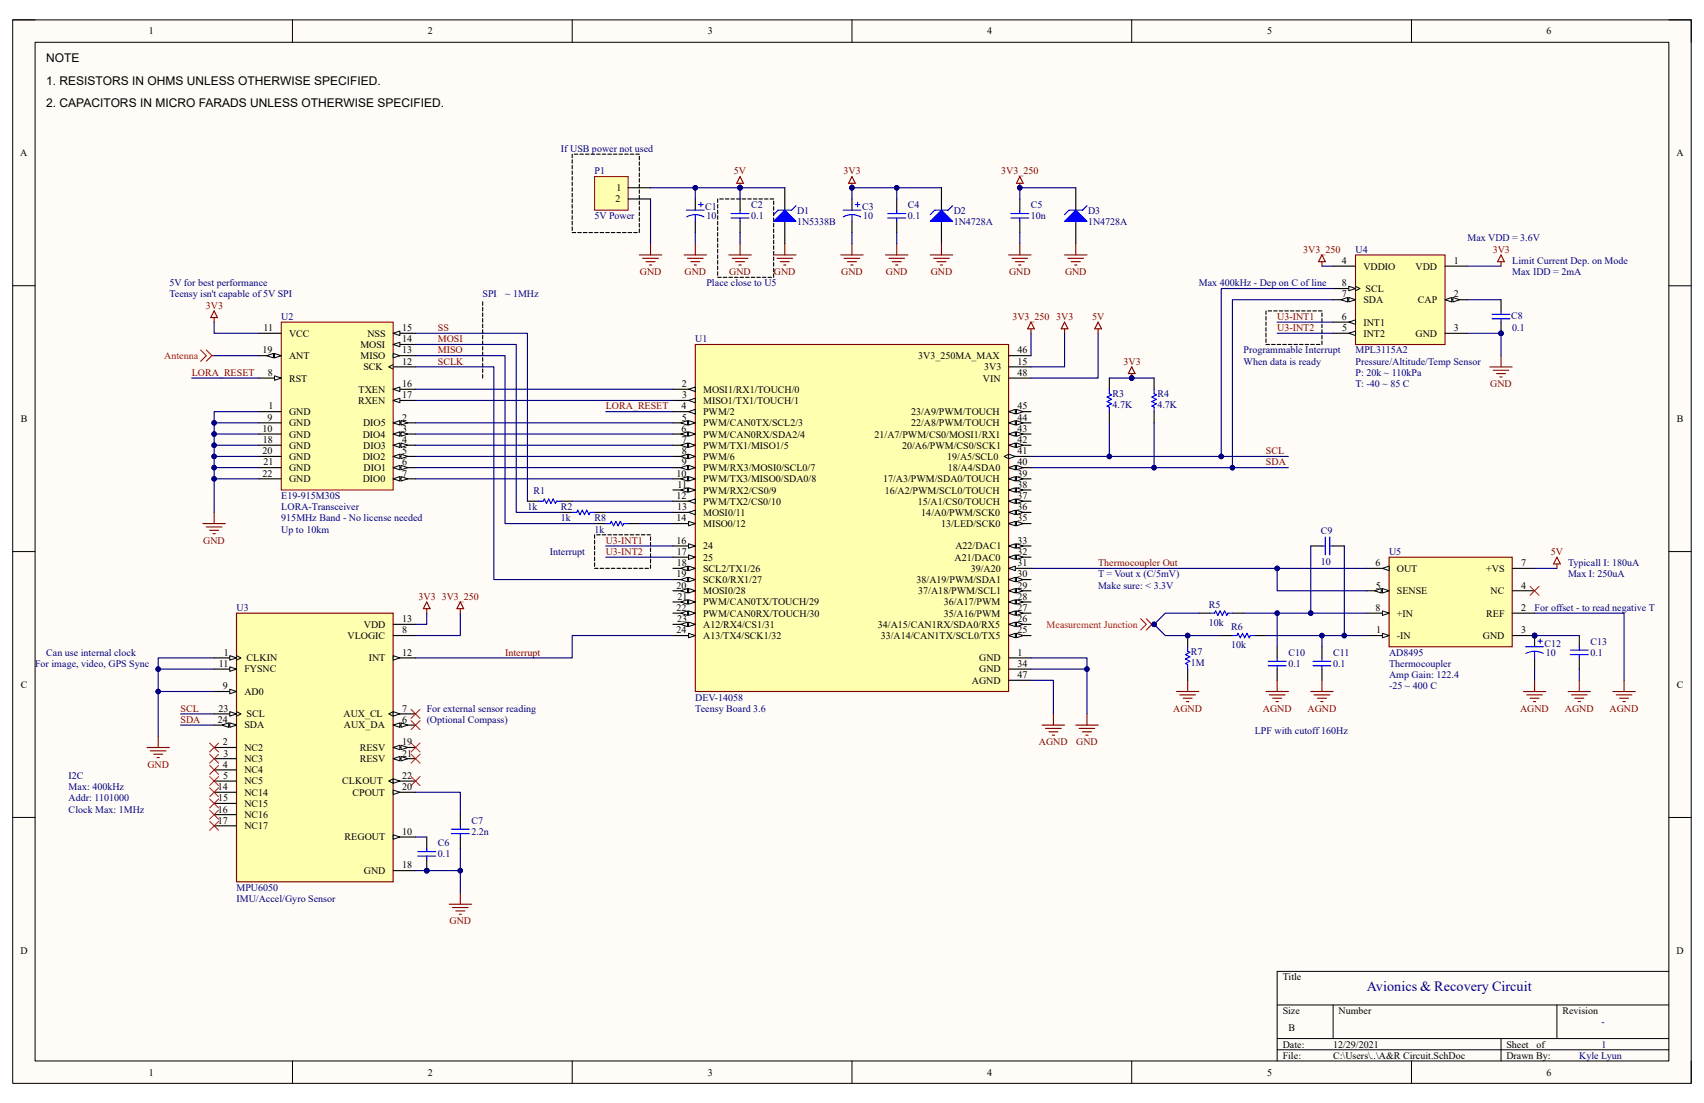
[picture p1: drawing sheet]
<svg xmlns="http://www.w3.org/2000/svg" width="432mm" height="279mm" viewBox="0 0 432 279" stroke-linecap="round" stroke-linejoin="round" font-family="sans-serif">
<defs><g id="words">
<text font-size="3.6" fill="#000080" x="346.3" y="251">Avionics &amp; Recovery Circuit</text>
<g font-size="3">
<text x="11.7" y="15.7">NOTE</text>
<text x="11.7" y="21.4">1. RESISTORS IN OHMS UNLESS OTHERWISE SPECIFIED.</text>
<text x="11.7" y="27.1">2. CAPACITORS IN MICRO FARADS UNLESS OTHERWISE SPECIFIED.</text>
</g>
<g font-size="2.5">
<text x="37.7" y="8.7">1</text>
<text x="108.4" y="8.7">2</text>
<text x="179.4" y="8.7">3</text>
<text x="250.1" y="8.7">4</text>
<text x="321.1" y="8.7">5</text>
<text x="391.9" y="8.7">6</text>
<text x="5.1" y="39.6">A</text>
<text x="424.8" y="39.6">A</text>
<text x="156" y="51.3">2</text>
<text x="156.2" y="48.4">1</text>
<text x="340" y="66.8">4</text>
<text x="345.5" y="68.3">VDDIO</text>
<text x="358.7" y="68.3">VDD</text>
<text x="368.4" y="66.8">1</text>
<text x="340.1" y="72.5">8</text>
<text x="340.1" y="75.4">7</text>
<text x="345.5" y="76.8">SDA</text>
<text x="346" y="74">SCL</text>
<text x="359.3" y="76.8">CAP</text>
<text x="368.4" y="75.4">2</text>
<text x="66.8" y="83.9">11</text>
<text x="101.9" y="83.9">15</text>
<text x="340" y="81">6</text>
<text x="340.1" y="83.9">5</text>
<text x="345.5" y="82.5">INT1</text>
<text x="368.4" y="83.9">3</text>
<text x="66.5" y="89.5">19</text>
<text x="73.2" y="85.3">VCC</text>
<text x="91.3" y="88.1">MOSI</text>
<text x="93.1" y="85.3">NSS</text>
<text x="101.9" y="89.5">13</text>
<text x="101.9" y="86.7">14</text>
<text x="257.9" y="89.5">46</text>
<text x="345.5" y="85.3">INT2</text>
<text x="358.7" y="85.3">GND</text>
<text x="67.9" y="95.2">8</text>
<text x="73.2" y="91">ANT</text>
<text x="91.4" y="91">MISO</text>
<text x="92.1" y="93.8">SCK</text>
<text x="101.9" y="92.4">12</text>
<text x="232.7" y="91">3V3_250MA_MAX</text>
<text x="249.4" y="93.8">3V3</text>
<text x="257.9" y="92.4">15</text>
<text x="257.9" y="95.2">48</text>
<text x="73.2" y="96.6">RST</text>
<text x="90.8" y="99.5">TXEN</text>
<text x="101.9" y="98">16</text>
<text x="101.9" y="100.9">17</text>
<text x="172.8" y="98">2</text>
<text x="172.8" y="100.9">3</text>
<text x="178.2" y="99.5">MOSI1/RX1/TOUCH/0</text>
<text x="249.1" y="96.6">VIN</text>
<text x="5.2" y="106.9">B</text>
<text x="67.8" y="106.6">9</text>
<text x="68" y="103.7">1</text>
<text x="73.2" y="105.2">GND</text>
<text x="73.2" y="108">GND</text>
<text x="90.7" y="102.3">RXEN</text>
<text x="92" y="108">DIO5</text>
<text x="101.9" y="106.6">2</text>
<text x="172.7" y="103.7">4</text>
<text x="172.8" y="106.6">5</text>
<text x="178.2" y="102.3">MISO1/TX1/TOUCH/1</text>
<text x="178.2" y="105.2">PWM/2</text>
<text x="178.2" y="108">PWM/CAN0TX/SCL2/3</text>
<text x="230.9" y="105.2">23/A9/PWM/TOUCH</text>
<text x="230.9" y="108">22/A8/PWM/TOUCH</text>
<text x="257.9" y="103.7">45</text>
<text x="257.9" y="106.6">44</text>
<text x="424.9" y="106.9">B</text>
<text x="66.5" y="109.4">10</text>
<text x="66.6" y="112.2">18</text>
<text x="73.2" y="110.8">GND</text>
<text x="73.2" y="113.7">GND</text>
<text x="91.9" y="110.8">DIO4</text>
<text x="92" y="113.7">DIO3</text>
<text x="101.9" y="109.4">3</text>
<text x="101.9" y="112.2">4</text>
<text x="172.7" y="109.4">6</text>
<text x="172.8" y="112.2">7</text>
<text x="178.2" y="110.8">PWM/CAN0RX/SDA2/4</text>
<text x="178.2" y="113.7">PWM/TX1/MISO1/5</text>
<text x="221.6" y="110.8">21/A7/PWM/CS0/MOSI1/RX1</text>
<text x="228.6" y="113.7">20/A6/PWM/CS0/SCK1</text>
<text x="257.9" y="109.4">43</text>
<text x="257.9" y="112.2">42</text>
<text x="66.5" y="115.1">20</text>
<text x="66.8" y="117.9">21</text>
<text x="73.2" y="116.5">GND</text>
<text x="73.2" y="119.3">GND</text>
<text x="91.9" y="116.5">DIO2</text>
<text x="92.1" y="119.3">DIO1</text>
<text x="101.9" y="115.1">5</text>
<text x="101.9" y="117.9">6</text>
<text x="172.8" y="117.9">9</text>
<text x="172.8" y="115.1">8</text>
<text x="178.2" y="116.5">PWM/6</text>
<text x="178.2" y="119.3">PWM/RX3/MOSI0/SCL0/7</text>
<text x="240" y="116.5">19/A5/SCL0</text>
<text x="240.2" y="119.3">18/A4/SDA0</text>
<text x="257.9" y="115.1">41</text>
<text x="257.9" y="117.9">40</text>
<text x="66.5" y="120.7">22</text>
<text x="73.2" y="122.2">GND</text>
<text x="91.9" y="122.2">DIO0</text>
<text x="101.9" y="120.7">7</text>
<text x="171.4" y="120.7">10</text>
<text x="171.7" y="123.6">11</text>
<text x="178.2" y="122.2">PWM/TX3/MISO0/SDA0/8</text>
<text x="178.2" y="125">PWM/RX2/CS0/9</text>
<text x="223.8" y="122.2">17/A3/PWM/SDA0/TOUCH</text>
<text x="224.2" y="125">16/A2/PWM/SCL0/TOUCH</text>
<text x="257.9" y="120.7">39</text>
<text x="257.9" y="123.6">38</text>
<text x="171.4" y="126.4">12</text>
<text x="171.6" y="129.2">13</text>
<text x="178.2" y="127.8">PWM/TX2/CS0/10</text>
<text x="178.2" y="130.7">MOSI0/11</text>
<text x="232.6" y="127.8">15/A1/CS0/TOUCH</text>
<text x="233.5" y="130.7">14/A0/PWM/SCK0</text>
<text x="257.9" y="126.4">37</text>
<text x="257.9" y="129.2">36</text>
<text x="171.4" y="132.1">14</text>
<text x="171.4" y="137.8">16</text>
<text x="178.2" y="133.5">MISO0/12</text>
<text x="238.5" y="133.5">13/LED/SCK0</text>
<text x="257.9" y="132.1">35</text>
<text x="257.9" y="137.8">33</text>
<text x="171.5" y="140.6">17</text>
<text x="171.5" y="143.4">18</text>
<text x="178.2" y="139.1">24</text>
<text x="178.2" y="142">25</text>
<text x="241.9" y="142">A21/DAC0</text>
<text x="242.1" y="139.1">A22/DAC1</text>
<text x="257.9" y="140.6">32</text>
<text x="257.9" y="143.4">31</text>
<text x="348.5" y="143.4">6</text>
<text x="385.4" y="143.4">7</text>
<text x="171.4" y="146.3">19</text>
<text x="171.4" y="149.1">20</text>
<text x="178.2" y="144.8">SCL2/TX1/26</text>
<text x="178.2" y="147.7">SCK0/RX1/27</text>
<text x="232.3" y="147.7">38/A19/PWM/SDA1</text>
<text x="246" y="144.8">39/A20</text>
<text x="257.9" y="146.3">30</text>
<text x="257.9" y="149.1">29</text>
<text x="348.6" y="149.1">5</text>
<text x="354" y="144.8">OUT</text>
<text x="376.6" y="144.8">+VS</text>
<text x="385.4" y="149.1">4</text>
<text x="171.4" y="154.8">22</text>
<text x="171.7" y="151.9">21</text>
<text x="178.2" y="150.5">MOSI0/28</text>
<text x="178.2" y="153.3">PWM/CAN0TX/TOUCH/29</text>
<text x="232.7" y="150.5">37/A18/PWM/SCL1</text>
<text x="239.1" y="153.3">36/A17/PWM</text>
<text x="257.9" y="151.9">28</text>
<text x="257.9" y="154.8">27</text>
<text x="348.6" y="154.8">8</text>
<text x="354" y="150.5">SENSE</text>
<text x="377.7" y="150.5">NC</text>
<text x="385.4" y="154.8">2</text>
<text x="88.1" y="161.8">VLOGIC</text>
<text x="92.2" y="159">VDD</text>
<text x="101.9" y="157.6">13</text>
<text x="101.9" y="160.4">8</text>
<text x="171.4" y="160.4">24</text>
<text x="171.6" y="157.6">23</text>
<text x="178.2" y="156.2">PWM/CAN0RX/TOUCH/30</text>
<text x="178.2" y="159">A12/RX4/CS1/31</text>
<text x="178.2" y="161.8">A13/TX4/SCK1/32</text>
<text x="222.5" y="159">34/A15/CAN1RX/SDA0/RX5</text>
<text x="223.2" y="161.8">33/A14/CAN1TX/SCL0/TX5</text>
<text x="239.1" y="156.2">35/A16/PWM</text>
<text x="257.9" y="157.6">26</text>
<text x="257.9" y="160.4">25</text>
<text x="348.7" y="160.4">1</text>
<text x="354" y="161.8">-IN</text>
<text x="354" y="156.2">+IN</text>
<text x="375.8" y="161.8">GND</text>
<text x="376.6" y="156.2">REF</text>
<text x="385.4" y="160.4">3</text>
<text x="56.7" y="166.1">1</text>
<text x="62.5" y="167.5">CLKIN</text>
<text x="93.4" y="167.5">INT</text>
<text x="101.9" y="166.1">12</text>
<text x="248.2" y="167.5">GND</text>
<text x="257.9" y="166.1">1</text>
<text x="55.4" y="169">11</text>
<text x="61.9" y="170.3">FYSNC</text>
<text x="246.3" y="173.2">AGND</text>
<text x="248.2" y="170.3">GND</text>
<text x="257.9" y="169">34</text>
<text x="257.9" y="171.8">47</text>
<text x="5.2" y="174.2">C</text>
<text x="56.5" y="174.6">9</text>
<text x="61.9" y="176">AD0</text>
<text x="424.9" y="174.2">C</text>
<text x="55.2" y="183.1">24</text>
<text x="55.3" y="180.3">23</text>
<text x="61.9" y="184.5">SDA</text>
<text x="62.5" y="181.7">SCL</text>
<text x="87" y="181.7">AUX_CL</text>
<text x="87.2" y="184.5">AUX_DA</text>
<text x="101.9" y="180.3">7</text>
<text x="101.9" y="183.1">6</text>
<text x="56.5" y="188.8">2</text>
<text x="56.6" y="191.6">3</text>
<text x="61.9" y="190.2">NC2</text>
<text x="91.1" y="190.2">RESV</text>
<text x="101.9" y="188.8">19</text>
<text x="101.9" y="191.6">21</text>
<text x="56.5" y="194.5">4</text>
<text x="56.6" y="197.3">5</text>
<text x="61.9" y="193">NC3</text>
<text x="61.9" y="195.9">NC4</text>
<text x="91.1" y="193">RESV</text>
<text x="101.9" y="197.3">22</text>
<text x="55.2" y="200.2">14</text>
<text x="55.3" y="203">15</text>
<text x="61.9" y="198.7">NC5</text>
<text x="61.9" y="201.5">NC14</text>
<text x="86.7" y="198.7">CLKOUT</text>
<text x="89.3" y="201.5">CPOUT</text>
<text x="101.9" y="200.2">20</text>
<text x="55.2" y="205.8">16</text>
<text x="55.2" y="208.7">17</text>
<text x="61.9" y="204.4">NC15</text>
<text x="61.9" y="207.2">NC16</text>
<text x="61.9" y="210.1">NC17</text>
<text x="87.3" y="212.9">REGOUT</text>
<text x="101.9" y="211.5">10</text>
<text x="92.2" y="221.4">GND</text>
<text x="101.9" y="220">18</text>
<text x="5.2" y="241.6">D</text>
<text x="424.9" y="241.6">D</text>
<text x="325" y="248.3">Title</text>
<text x="325" y="256.8">Size</text>
<text x="339.2" y="256.8">Number</text>
<text x="395.9" y="256.8">Revision</text>
<text x="326.5" y="261.1">B</text>
<text x="325" y="265.3">Date:</text>
<text x="325" y="268.2">File:</text>
<text x="337.8" y="268.2">C:\Users\..\A&amp;R Circuit.SchDoc</text>
<text x="337.8" y="265.3">12/29/2021</text>
<text x="381.7" y="268.2">Drawn By:</text>
<text x="381.7" y="265.3">Sheet</text>
<text x="389.3" y="265.3">of</text>
<text x="37.7" y="272.5">1</text>
<text x="108.4" y="272.5">2</text>
<text x="179.4" y="272.5">3</text>
<text x="250.1" y="272.5">4</text>
<text x="321.1" y="272.5">5</text>
<text x="391.9" y="272.5">6</text>
</g>
<g font-size="2.5" fill="#000080">
<text x="142.2" y="38.5">If USB power not used</text>
<text x="150.7" y="44.2">P1</text>
<text x="178.7" y="53.3">C1</text>
<text x="190.4" y="52.7">C2</text>
<text x="218.4" y="53.3">C3</text>
<text x="230.1" y="52.7">C4</text>
<text x="261.2" y="52.7">C5</text>
<text x="150.7" y="55.5">5V Power</text>
<text x="179" y="55.5">10</text>
<text x="190.4" y="55.5">0.1</text>
<text x="202" y="54.1">D1</text>
<text x="202" y="56.9">1N5338B</text>
<text x="218.7" y="55.5">10</text>
<text x="230.1" y="55.5">0.1</text>
<text x="241.7" y="54.1">D2</text>
<text x="241.7" y="56.9">1N4728A</text>
<text x="261.2" y="55.5">10n</text>
<text x="275.7" y="54.1">D3</text>
<text x="275.7" y="56.9">1N4728A</text>
<text x="343.5" y="64">U4</text>
<text x="371.9" y="61.2">Max VDD = 3.6V</text>
<text x="383.2" y="66.8">Limit Current Dep. on Mode</text>
<text x="383.2" y="69.7">Max IDD = 2mA</text>
<text x="42.9" y="72.5">5V for best performance</text>
<text x="42.9" y="75.4">Teensy isn't capable of 5V SPI</text>
<text x="122.3" y="75.4">SPI</text>
<text x="128" y="75.4">~ 1MHz</text>
<text x="179" y="72.5">Place close to U5</text>
<text x="303.8" y="72.5">Max 400kHz - Dep on C of line</text>
<text x="71.3" y="81">U2</text>
<text x="382.9" y="80.8">C8</text>
<text x="383.2" y="83.9">0.1</text>
<text x="176.2" y="86.7">U1</text>
<text x="315.1" y="89.5">Programmable Interrupt</text>
<text x="343.5" y="89.5">MPL3115A2</text>
<text x="315.1" y="92.4">When data is ready</text>
<text x="343.5" y="92.4">Pressure/Altitude/Temp Sensor</text>
<text x="343.5" y="95.2">P: 20k ~ 110kPa</text>
<text x="281.9" y="100.6">R3</text>
<text x="293.3" y="100.6">R4</text>
<text x="343.5" y="98">T: -40 ~ 85 C</text>
<text x="281.9" y="103.4">4.7K</text>
<text x="293.3" y="103.4">4.7K</text>
<text x="135.2" y="125">R1</text>
<text x="71.3" y="129.2">LORA-Transceiver</text>
<text x="71.3" y="126.4">E19-915M30S</text>
<text x="133.6" y="129.2">1k</text>
<text x="142.2" y="129.2">R2</text>
<text x="71.3" y="132.1">915MHz Band - No license needed</text>
<text x="71.3" y="134.9">Up to 10km</text>
<text x="142.2" y="132.1">1k</text>
<text x="150.7" y="134.9">1k</text>
<text x="150.7" y="132.1">R8</text>
<text x="334.7" y="135.2">C9</text>
<text x="139.3" y="140.6">Interrupt</text>
<text x="334.7" y="143.1">10</text>
<text x="352" y="140.6">U5</text>
<text x="397.3" y="143.4">Typicall I: 180uA</text>
<text x="278.3" y="146.3">T = Vout x (C/5mV)</text>
<text x="278.3" y="149.1">Make sure: &lt; 3.3V</text>
<text x="397.3" y="146.3">Max I: 250uA</text>
<text x="59.9" y="154.8">U3</text>
<text x="306.3" y="153.9">R5</text>
<text x="388.9" y="154.8">For offset - to read negative T</text>
<text x="306.3" y="158.5">10k</text>
<text x="312" y="159.6">R6</text>
<text x="11.7" y="166.1">Can use internal clock</text>
<text x="301.8" y="165.8">R7</text>
<text x="312" y="164.1">10k</text>
<text x="326.5" y="166.1">C10</text>
<text x="337.8" y="166.1">C11</text>
<text x="352" y="166.1">AD8495</text>
<text x="391.4" y="163.8">C12</text>
<text x="391.7" y="166.1">10</text>
<text x="403" y="166.1">0.1</text>
<text x="403" y="163.3">C13</text>
<text x="8.9" y="169">For image, video, GPS Sync</text>
<text x="301.8" y="168.7">1M</text>
<text x="326.5" y="169">0.1</text>
<text x="337.8" y="169">0.1</text>
<text x="352" y="169">Thermocoupler</text>
<text x="352" y="171.8">Amp Gain: 122.4</text>
<text x="176.2" y="177.5">DEV-14058</text>
<text x="352" y="174.6">-25 ~ 400 C</text>
<text x="108.1" y="180.3">For external sensor reading</text>
<text x="108.1" y="183.1">(Optional Compass)</text>
<text x="176.2" y="180.3">Teensy Board 3.6</text>
<text x="318" y="186">LPF with cutoff 160Hz</text>
<text x="17.4" y="197.3">I2C</text>
<text x="17.4" y="200.2">Max: 400kHz</text>
<text x="17.4" y="203">Addr: 1101000</text>
<text x="17.4" y="205.8">Clock Max: 1MHz</text>
<text x="119.5" y="208.7">C7</text>
<text x="111" y="214.3">C6</text>
<text x="119.5" y="211.5">2.2n</text>
<text x="111" y="217.1">0.1</text>
<text x="59.9" y="225.6">MPU6050</text>
<text x="59.9" y="228.5">IMU/Accel/Gyro Sensor</text>
<text x="405.8" y="259.7">-</text>
<text x="400.2" y="268.2">Kyle Lyun</text>
<text x="405.8" y="265.3">1</text>
</g>
<g font-size="2.5" fill="#800000">
<text x="186" y="44.2">5V</text>
<text x="213.8" y="44.2">3V3</text>
<text x="253.7" y="44.2">3V3_250</text>
<text x="330.2" y="64">3V3_250</text>
<text x="378.2" y="64">3V3</text>
<text x="162.1" y="69.7">GND</text>
<text x="173.5" y="69.7">GND</text>
<text x="184.8" y="69.7">GND</text>
<text x="196.1" y="69.7">GND</text>
<text x="213.1" y="69.7">GND</text>
<text x="224.5" y="69.7">GND</text>
<text x="235.8" y="69.7">GND</text>
<text x="255.7" y="69.7">GND</text>
<text x="269.9" y="69.7">GND</text>
<text x="52.2" y="78.2">3V3</text>
<text x="111" y="83.9">SS</text>
<text x="256.5" y="81">3V3_250</text>
<text x="267.7" y="81">3V3</text>
<text x="276.7" y="81">5V</text>
<text x="323.6" y="81">U3-INT1</text>
<text x="323.6" y="83.9">U3-INT2</text>
<text x="111" y="86.7">MOSI</text>
<text x="111" y="89.5">MISO</text>
<text x="48.6" y="95.2">LORA_RESET</text>
<text x="111" y="92.4">SCLK</text>
<text x="284.7" y="92.4">3V3</text>
<text x="377.6" y="98">GND</text>
<text x="153.5" y="103.7">LORA_RESET</text>
<text x="320.8" y="115.1">SCL</text>
<text x="320.8" y="117.9">SDA</text>
<text x="51.5" y="137.8">GND</text>
<text x="153.5" y="137.8">U3-INT1</text>
<text x="153.5" y="140.6">U3-INT2</text>
<text x="278.3" y="143.4">Thermocoupler Out</text>
<text x="393" y="140.6">5V</text>
<text x="106" y="151.9">3V3</text>
<text x="111.9" y="151.9">3V3_250</text>
<text x="128" y="166.1">Interrupt</text>
<text x="45.8" y="180.3">SCL</text>
<text x="45.8" y="183.1">SDA</text>
<text x="297.3" y="180.3">AGND</text>
<text x="320" y="180.3">AGND</text>
<text x="331.3" y="180.3">AGND</text>
<text x="385.2" y="180.3">AGND</text>
<text x="396.5" y="180.3">AGND</text>
<text x="407.9" y="180.3">AGND</text>
<text x="263.3" y="188.8">AGND</text>
<text x="272.7" y="188.8">GND</text>
<text x="37.3" y="194.5">GND</text>
<text x="113.9" y="234.1">GND</text>
</g>
<g font-size="2.5" fill="#f00">
<text x="41.6" y="91">Antenna</text>
<text x="265.2" y="159">Measurement Junction</text>
</g>
</g></defs>
<path d="M3.2 5h425.4v269.4h-425.4z" fill-rule="evenodd" fill="#fffcf8"/>
<path d="M3.2 5h425.4v269.4h-425.4z" fill="none" stroke="#000" stroke-width=".25"/>
<path d="M8.9 10.7h414v258.1h-414z" fill-rule="evenodd" fill="#fffcf8"/>
<g fill="none" stroke="#000" stroke-width=".25">
<path d="M3.2 5h5.7M8.9 10.7h414v258.1h-414zM74.1 5v5.7M145 5v5.7M215.9 5v5.7M286.8 5v5.7M357.7 5v5.7M422.9 5h5.7v5.7M3.2 72.4h5.7M422.9 72.4h5.7M3.2 139.7h5.7M422.9 139.7h5.7"/>
<path d="M3.2 207.1h5.7M422.9 207.1h5.7M323.6 254.6h99.3M337.8 254.6v8.5M394.5 254.6v8.5M422.9 246.1h-99.3v22.6M74.1 268.7v5.7M145 268.7v5.7M215.9 268.7v5.7M286.8 268.7v5.7M323.6 263.1h99.3M323.6 265.9h99.3"/>
<path d="M357.7 268.8v5.6M380.4 263.1v5.7M428.6 268.8v5.6"/>
</g>
<path d="M59.9 155.3h39.7v68.1h-39.7z" fill-rule="evenodd" fill="#ffffb0"/>
<path d="M59.9 155.3h39.7v68.1h-39.7z" fill="none" stroke="#800000" stroke-width=".29"/>
<path d="M54.3 166.7h5.6" fill="none" stroke="#000" stroke-width=".29"/>
<path d="M58.2 166.1l1.7 .6-1.7 .5z" fill="#f8fcff"/>
<path d="M58.2 166.1l1.7 .6-1.7 .5zM59.9 166.1l1.2 .6-1.2 .5" fill="none" stroke="#000" stroke-width=".25"/>
<path d="M54.3 169.5h5.6" fill="none" stroke="#000" stroke-width=".29"/>
<path d="M58.2 168.9l1.7 .6-1.7 .6z" fill="#f8fcff"/>
<path d="M58.2 168.9l1.7 .6-1.7 .6z" fill="none" stroke="#000" stroke-width=".25"/>
<path d="M54.3 175.2h5.6" fill="none" stroke="#000" stroke-width=".29"/>
<path d="M58.2 174.6l1.7 .6-1.7 .5z" fill="#f8fcff"/>
<path d="M58.2 174.6l1.7 .6-1.7 .5z" fill="none" stroke="#000" stroke-width=".25"/>
<path d="M54.3 180.8h5.6" fill="none" stroke="#000" stroke-width=".29"/>
<path d="M58.2 180.3l1.7 .5-1.7 .6z" fill="#f8fcff"/>
<path d="M58.2 180.3l1.7 .5-1.7 .6zM59.9 180.3l1.2 .5-1.2 .6" fill="none" stroke="#000" stroke-width=".25"/>
<path d="M54.3 183.7h5.6" fill="none" stroke="#000" stroke-width=".29"/>
<path d="M58.2 183.1l1.7 .6-1.7 .5z" fill="#f8fcff"/>
<path d="M58.2 183.1l1.7 .6-1.7 .5z" fill="none" stroke="#000" stroke-width=".25"/>
<path d="M56.3 183.7l1.6-.6v1.1z" fill="#f8fcff"/>
<path d="M56.3 183.7l1.6-.6v1.1z" fill="none" stroke="#000" stroke-width=".25"/>
<path d="M99.6 158.2h5.7M99.6 161h5.7M99.6 166.7h5.7M54.3 189.3h5.6M54.3 192.2h5.6M54.3 195h5.6M54.3 197.9h5.6M54.3 200.7h5.6M54.3 203.5h5.6M54.3 206.4h5.6M54.3 209.2h5.6" fill="none" stroke="#000" stroke-width=".29"/>
<path d="M99.6 166.1l1.7 .6-1.7 .5z" fill="#f8fcff"/>
<path d="M99.6 166.1l1.7 .6-1.7 .5z" fill="none" stroke="#000" stroke-width=".25"/>
<path d="M99.6 212h5.7" fill="none" stroke="#000" stroke-width=".29"/>
<path d="M99.6 211.5l1.7 .5-1.7 .6z" fill="#f8fcff"/>
<path d="M99.6 211.5l1.7 .5-1.7 .6z" fill="none" stroke="#000" stroke-width=".25"/>
<path d="M99.6 200.7h5.7" fill="none" stroke="#000" stroke-width=".29"/>
<path d="M99.6 200.1l1.7 .6-1.7 .6z" fill="#f8fcff"/>
<path d="M99.6 200.1l1.7 .6-1.7 .6z" fill="none" stroke="#000" stroke-width=".25"/>
<path d="M99.6 180.8h5.7" fill="none" stroke="#000" stroke-width=".29"/>
<path d="M99.6 180.3l1.7 .5-1.7 .6z" fill="#f8fcff"/>
<path d="M99.6 180.3l1.7 .5-1.7 .6zM99.6 180.3l-1.1 .5 1.1 .6" fill="none" stroke="#000" stroke-width=".25"/>
<path d="M99.6 183.7h5.7" fill="none" stroke="#000" stroke-width=".29"/>
<path d="M99.6 183.7l1.7-.6v1.1z" fill="#f8fcff"/>
<path d="M99.6 183.7l1.7-.6v1.1z" fill="none" stroke="#000" stroke-width=".25"/>
<path d="M101.6 183.1l1.7 .6-1.7 .5z" fill="#f8fcff"/>
<path d="M101.6 183.1l1.7 .6-1.7 .5z" fill="none" stroke="#000" stroke-width=".25"/>
<path d="M99.6 189.3h5.7" fill="none" stroke="#000" stroke-width=".29"/>
<path d="M99.6 189.3l1.7-.5v1.1z" fill="#f8fcff"/>
<path d="M99.6 189.3l1.7-.5v1.1z" fill="none" stroke="#000" stroke-width=".25"/>
<path d="M101.6 188.8l1.7 .5-1.7 .6z" fill="#f8fcff"/>
<path d="M101.6 188.8l1.7 .5-1.7 .6z" fill="none" stroke="#000" stroke-width=".25"/>
<path d="M99.6 192.2h5.7" fill="none" stroke="#000" stroke-width=".29"/>
<path d="M99.6 192.2l1.7-.6v1.1z" fill="#f8fcff"/>
<path d="M99.6 192.2l1.7-.6v1.1z" fill="none" stroke="#000" stroke-width=".25"/>
<path d="M101.6 191.6l1.7 .6-1.7 .5z" fill="#f8fcff"/>
<path d="M101.6 191.6l1.7 .6-1.7 .5z" fill="none" stroke="#000" stroke-width=".25"/>
<path d="M99.6 197.9h5.7" fill="none" stroke="#000" stroke-width=".29"/>
<path d="M99.6 197.3l1.7 .6-1.7 .5z" fill="#f8fcff"/>
<path d="M99.6 197.3l1.7 .6-1.7 .5zM99.6 197.3l-1.1 .6 1.1 .5" fill="none" stroke="#000" stroke-width=".25"/>
<path d="M99.6 220.5h5.7" fill="none" stroke="#000" stroke-width=".29"/>
<circle cx="388.9" cy="161" r=".57" fill="#000080"/>
<circle cx="388.9" cy="161" r=".57" fill="none" stroke="#000080" stroke-width=".25"/>
<path d="M352 141.1h31.2v22.7h-31.2z" fill-rule="evenodd" fill="#ffffb0"/>
<path d="M352 141.1h31.2v22.7h-31.2z" fill="none" stroke="#800000" stroke-width=".28"/>
<path d="M346.3 161h5.7" fill="none" stroke="#000" stroke-width=".28"/>
<path d="M350.3 160.4l1.7 .6-1.7 .6z" fill="#f8fcff"/>
<path d="M350.3 160.4l1.7 .6-1.7 .6z" fill="none" stroke="#000" stroke-width=".25"/>
<path d="M383.2 155.3h5.7M383.2 161h5.7" fill="none" stroke="#000" stroke-width=".28"/>
<circle cx="388.9" cy="161" r=".57" fill="#000080"/>
<circle cx="388.9" cy="161" r=".57" fill="none" stroke="#000080" stroke-width=".25"/>
<path d="M346.3 155.3h5.7M383.2 149.6h5.7" fill="none" stroke="#000" stroke-width=".28"/>
<path d="M350.3 154.7l1.7 .6-1.7 .6z" fill="#f8fcff"/>
<path d="M350.3 154.7l1.7 .6-1.7 .6z" fill="none" stroke="#000" stroke-width=".25"/>
<path d="M346.3 144h5.7M383.2 144h5.7" fill="none" stroke="#000" stroke-width=".28"/>
<path d="M350.3 144l1.7-.6v1.1z" fill="#f8fcff"/>
<path d="M350.3 144l1.7-.6v1.1z" fill="none" stroke="#000" stroke-width=".25"/>
<path d="M346.3 149.6h5.7" fill="none" stroke="#000" stroke-width=".28"/>
<path d="M350.3 149.1l1.7 .5-1.7 .6z" fill="#f8fcff"/>
<path d="M350.3 149.1l1.7 .5-1.7 .6z" fill="none" stroke="#000" stroke-width=".25"/>
<path d="M348.3 149.6l1.7-.5v1.1z" fill="#f8fcff"/>
<path d="M348.3 149.6l1.7-.5v1.1z" fill="none" stroke="#000" stroke-width=".25"/>
<path d="M343.5 64.6h22.7v22.7h-22.7z" fill-rule="evenodd" fill="#ffffb0"/>
<path d="M343.5 64.6h22.7v22.7h-22.7z" fill="none" stroke="#800000" stroke-width=".28"/>
<path d="M337.8 73.1h5.7" fill="none" stroke="#000" stroke-width=".29"/>
<path d="M341.8 72.5l1.7 .6-1.7 .5z" fill="#f8fcff"/>
<path d="M341.8 72.5l1.7 .6-1.7 .5zM343.5 72.5l1.1 .6-1.1 .5" fill="none" stroke="#000" stroke-width=".25"/>
<path d="M337.8 75.9h5.7" fill="none" stroke="#000" stroke-width=".29"/>
<path d="M341.8 75.4l1.7 .5-1.7 .6z" fill="#f8fcff"/>
<path d="M341.8 75.4l1.7 .5-1.7 .6z" fill="none" stroke="#000" stroke-width=".25"/>
<path d="M339.8 75.9l1.7-.5v1.1z" fill="#f8fcff"/>
<path d="M339.8 75.9l1.7-.5v1.1z" fill="none" stroke="#000" stroke-width=".25"/>
<path d="M366.2 75.9h5.7" fill="none" stroke="#000" stroke-width=".28"/>
<path d="M366.2 75.9l1.7-.5v1.1z" fill="#f8fcff"/>
<path d="M366.2 75.9l1.7-.5v1.1z" fill="none" stroke="#000" stroke-width=".25"/>
<path d="M368.2 75.4l1.7 .5-1.7 .6z" fill="#f8fcff"/>
<path d="M368.2 75.4l1.7 .5-1.7 .6z" fill="none" stroke="#000" stroke-width=".25"/>
<path d="M366.2 67.4h5.7" fill="none" stroke="#000" stroke-width=".28"/>
<path d="M337.8 67.4h5.7M337.8 84.4h5.7" fill="none" stroke="#000" stroke-width=".29"/>
<path d="M341.8 84.4l1.7-.5v1.1z" fill="#f8fcff"/>
<path d="M341.8 84.4l1.7-.5v1.1z" fill="none" stroke="#000" stroke-width=".25"/>
<path d="M337.8 81.6h5.7" fill="none" stroke="#000" stroke-width=".29"/>
<path d="M341.8 81.6l1.7-.6v1.2z" fill="#f8fcff"/>
<path d="M341.8 81.6l1.7-.6v1.2z" fill="none" stroke="#000" stroke-width=".25"/>
<path d="M366.2 84.4h5.7" fill="none" stroke="#000" stroke-width=".28"/>
<path d="M176.2 87.3h79.4v87.9h-79.4z" fill-rule="evenodd" fill="#ffffb0"/>
<path d="M176.2 87.3h79.4v87.9h-79.4z" fill="none" stroke="#800000" stroke-width=".29"/>
<path d="M170.5 98.6h5.7" fill="none" stroke="#000" stroke-width=".29"/>
<path d="M174.5 98.6l1.7-.6v1.2z" fill="#f8fcff"/>
<path d="M174.5 98.6l1.7-.6v1.2z" fill="none" stroke="#000" stroke-width=".25"/>
<path d="M170.5 101.4h5.7" fill="none" stroke="#000" stroke-width=".29"/>
<path d="M174.5 101.4l1.7-.5v1.1z" fill="#f8fcff"/>
<path d="M174.5 101.4l1.7-.5v1.1z" fill="none" stroke="#000" stroke-width=".25"/>
<path d="M170.5 104.3h5.7" fill="none" stroke="#000" stroke-width=".29"/>
<path d="M174.5 104.3l1.7-.6v1.1z" fill="#f8fcff"/>
<path d="M174.5 104.3l1.7-.6v1.1z" fill="none" stroke="#000" stroke-width=".25"/>
<path d="M170.5 107.1h5.7" fill="none" stroke="#000" stroke-width=".29"/>
<path d="M174.5 106.5l1.7 .6-1.7 .6z" fill="#f8fcff"/>
<path d="M174.5 106.5l1.7 .6-1.7 .6z" fill="none" stroke="#000" stroke-width=".25"/>
<path d="M172.5 107.1l1.7-.6v1.2z" fill="#f8fcff"/>
<path d="M172.5 107.1l1.7-.6v1.2z" fill="none" stroke="#000" stroke-width=".25"/>
<path d="M170.5 110h5.7" fill="none" stroke="#000" stroke-width=".29"/>
<path d="M174.5 109.4l1.7 .6-1.7 .5z" fill="#f8fcff"/>
<path d="M174.5 109.4l1.7 .6-1.7 .5z" fill="none" stroke="#000" stroke-width=".25"/>
<path d="M172.5 110l1.7-.6v1.1z" fill="#f8fcff"/>
<path d="M172.5 110l1.7-.6v1.1z" fill="none" stroke="#000" stroke-width=".25"/>
<path d="M170.5 112.8h5.7" fill="none" stroke="#000" stroke-width=".29"/>
<path d="M174.5 112.2l1.7 .6-1.7 .5z" fill="#f8fcff"/>
<path d="M174.5 112.2l1.7 .6-1.7 .5z" fill="none" stroke="#000" stroke-width=".25"/>
<path d="M172.5 112.8l1.7-.6v1.1z" fill="#f8fcff"/>
<path d="M172.5 112.8l1.7-.6v1.1z" fill="none" stroke="#000" stroke-width=".25"/>
<path d="M170.5 115.6h5.7" fill="none" stroke="#000" stroke-width=".29"/>
<path d="M174.5 115.1l1.7 .5-1.7 .6z" fill="#f8fcff"/>
<path d="M174.5 115.1l1.7 .5-1.7 .6z" fill="none" stroke="#000" stroke-width=".25"/>
<path d="M172.5 115.6l1.7-.5v1.1z" fill="#f8fcff"/>
<path d="M172.5 115.6l1.7-.5v1.1z" fill="none" stroke="#000" stroke-width=".25"/>
<path d="M170.5 118.5h5.7" fill="none" stroke="#000" stroke-width=".29"/>
<path d="M174.5 117.9l1.7 .6-1.7 .5z" fill="#f8fcff"/>
<path d="M174.5 117.9l1.7 .6-1.7 .5z" fill="none" stroke="#000" stroke-width=".25"/>
<path d="M172.5 118.5l1.7-.6v1.1z" fill="#f8fcff"/>
<path d="M172.5 118.5l1.7-.6v1.1z" fill="none" stroke="#000" stroke-width=".25"/>
<path d="M170.5 121.3h5.7" fill="none" stroke="#000" stroke-width=".29"/>
<path d="M174.5 120.7l1.7 .6-1.7 .6z" fill="#f8fcff"/>
<path d="M174.5 120.7l1.7 .6-1.7 .6z" fill="none" stroke="#000" stroke-width=".25"/>
<path d="M172.5 121.3l1.7-.6v1.2z" fill="#f8fcff"/>
<path d="M172.5 121.3l1.7-.6v1.2z" fill="none" stroke="#000" stroke-width=".25"/>
<path d="M170.5 124.1h5.7" fill="none" stroke="#000" stroke-width=".29"/>
<path d="M174.5 123.6l1.7 .5-1.7 .6z" fill="#f8fcff"/>
<path d="M174.5 123.6l1.7 .5-1.7 .6z" fill="none" stroke="#000" stroke-width=".25"/>
<path d="M172.5 124.1l1.7-.5v1.1z" fill="#f8fcff"/>
<path d="M172.5 124.1l1.7-.5v1.1z" fill="none" stroke="#000" stroke-width=".25"/>
<path d="M170.5 127h5.7" fill="none" stroke="#000" stroke-width=".29"/>
<path d="M174.5 127l1.7-.6v1.1z" fill="#f8fcff"/>
<path d="M174.5 127l1.7-.6v1.1z" fill="none" stroke="#000" stroke-width=".25"/>
<path d="M170.5 129.8h5.7" fill="none" stroke="#000" stroke-width=".29"/>
<path d="M174.5 129.8l1.7-.6v1.2z" fill="#f8fcff"/>
<path d="M174.5 129.8l1.7-.6v1.2z" fill="none" stroke="#000" stroke-width=".25"/>
<path d="M170.5 132.6h5.7" fill="none" stroke="#000" stroke-width=".29"/>
<path d="M174.5 132.1l1.7 .5-1.7 .6z" fill="#f8fcff"/>
<path d="M174.5 132.1l1.7 .5-1.7 .6z" fill="none" stroke="#000" stroke-width=".25"/>
<path d="M170.5 138.3h5.7" fill="none" stroke="#000" stroke-width=".29"/>
<path d="M174.5 137.7l1.7 .6-1.7 .6z" fill="#f8fcff"/>
<path d="M174.5 137.7l1.7 .6-1.7 .6z" fill="none" stroke="#000" stroke-width=".25"/>
<path d="M170.5 141.1h5.7" fill="none" stroke="#000" stroke-width=".29"/>
<path d="M174.5 140.6l1.7 .5-1.7 .6z" fill="#f8fcff"/>
<path d="M174.5 140.6l1.7 .5-1.7 .6z" fill="none" stroke="#000" stroke-width=".25"/>
<path d="M170.5 144h5.7" fill="none" stroke="#000" stroke-width=".29"/>
<path d="M174.5 143.4l1.7 .6-1.7 .5z" fill="#f8fcff"/>
<path d="M174.5 143.4l1.7 .6-1.7 .5z" fill="none" stroke="#000" stroke-width=".25"/>
<path d="M172.5 144l1.7-.6v1.1z" fill="#f8fcff"/>
<path d="M172.5 144l1.7-.6v1.1z" fill="none" stroke="#000" stroke-width=".25"/>
<path d="M170.5 146.8h5.7" fill="none" stroke="#000" stroke-width=".29"/>
<path d="M174.5 146.2l1.7 .6-1.7 .6z" fill="#f8fcff"/>
<path d="M174.5 146.2l1.7 .6-1.7 .6z" fill="none" stroke="#000" stroke-width=".25"/>
<path d="M172.5 146.8l1.7-.6v1.2z" fill="#f8fcff"/>
<path d="M172.5 146.8l1.7-.6v1.2z" fill="none" stroke="#000" stroke-width=".25"/>
<path d="M170.5 149.6h5.7" fill="none" stroke="#000" stroke-width=".29"/>
<path d="M174.5 149.1l1.7 .5-1.7 .6z" fill="#f8fcff"/>
<path d="M174.5 149.1l1.7 .5-1.7 .6z" fill="none" stroke="#000" stroke-width=".25"/>
<path d="M172.5 149.6l1.7-.5v1.1z" fill="#f8fcff"/>
<path d="M172.5 149.6l1.7-.5v1.1z" fill="none" stroke="#000" stroke-width=".25"/>
<path d="M170.5 152.5h5.7" fill="none" stroke="#000" stroke-width=".29"/>
<path d="M174.5 151.9l1.7 .6-1.7 .5z" fill="#f8fcff"/>
<path d="M174.5 151.9l1.7 .6-1.7 .5z" fill="none" stroke="#000" stroke-width=".25"/>
<path d="M172.5 152.5l1.7-.6v1.1z" fill="#f8fcff"/>
<path d="M172.5 152.5l1.7-.6v1.1z" fill="none" stroke="#000" stroke-width=".25"/>
<path d="M170.5 155.3h5.7" fill="none" stroke="#000" stroke-width=".29"/>
<path d="M174.5 154.7l1.7 .6-1.7 .6z" fill="#f8fcff"/>
<path d="M174.5 154.7l1.7 .6-1.7 .6z" fill="none" stroke="#000" stroke-width=".25"/>
<path d="M172.5 155.3l1.7-.6v1.2z" fill="#f8fcff"/>
<path d="M172.5 155.3l1.7-.6v1.2z" fill="none" stroke="#000" stroke-width=".25"/>
<path d="M170.5 158.2h5.7" fill="none" stroke="#000" stroke-width=".29"/>
<path d="M174.5 157.6l1.7 .6-1.7 .5z" fill="#f8fcff"/>
<path d="M174.5 157.6l1.7 .6-1.7 .5z" fill="none" stroke="#000" stroke-width=".25"/>
<path d="M172.5 158.2l1.7-.6v1.1z" fill="#f8fcff"/>
<path d="M172.5 158.2l1.7-.6v1.1z" fill="none" stroke="#000" stroke-width=".25"/>
<path d="M170.5 161h5.7" fill="none" stroke="#000" stroke-width=".29"/>
<path d="M174.5 160.4l1.7 .6-1.7 .6z" fill="#f8fcff"/>
<path d="M174.5 160.4l1.7 .6-1.7 .6z" fill="none" stroke="#000" stroke-width=".25"/>
<path d="M255.6 90.1h5.7M255.6 92.9h5.7M255.6 95.8h5.7M255.6 104.3h5.7" fill="none" stroke="#000" stroke-width=".29"/>
<path d="M255.6 104.3l1.7-.6v1.1z" fill="#f8fcff"/>
<path d="M255.6 104.3l1.7-.6v1.1z" fill="none" stroke="#000" stroke-width=".25"/>
<path d="M257.6 103.7l1.7 .6-1.7 .5z" fill="#f8fcff"/>
<path d="M257.6 103.7l1.7 .6-1.7 .5z" fill="none" stroke="#000" stroke-width=".25"/>
<path d="M255.6 107.1h5.7" fill="none" stroke="#000" stroke-width=".29"/>
<path d="M255.6 107.1l1.7-.6v1.2z" fill="#f8fcff"/>
<path d="M255.6 107.1l1.7-.6v1.2z" fill="none" stroke="#000" stroke-width=".25"/>
<path d="M257.6 106.5l1.7 .6-1.7 .6z" fill="#f8fcff"/>
<path d="M257.6 106.5l1.7 .6-1.7 .6z" fill="none" stroke="#000" stroke-width=".25"/>
<path d="M255.6 110h5.7" fill="none" stroke="#000" stroke-width=".29"/>
<path d="M255.6 110l1.7-.6v1.1z" fill="#f8fcff"/>
<path d="M255.6 110l1.7-.6v1.1z" fill="none" stroke="#000" stroke-width=".25"/>
<path d="M257.6 109.4l1.7 .6-1.7 .5z" fill="#f8fcff"/>
<path d="M257.6 109.4l1.7 .6-1.7 .5z" fill="none" stroke="#000" stroke-width=".25"/>
<path d="M255.6 112.8h5.7" fill="none" stroke="#000" stroke-width=".29"/>
<path d="M255.6 112.8l1.7-.6v1.1z" fill="#f8fcff"/>
<path d="M255.6 112.8l1.7-.6v1.1z" fill="none" stroke="#000" stroke-width=".25"/>
<path d="M257.6 112.2l1.7 .6-1.7 .5z" fill="#f8fcff"/>
<path d="M257.6 112.2l1.7 .6-1.7 .5z" fill="none" stroke="#000" stroke-width=".25"/>
<path d="M255.6 115.6h5.7" fill="none" stroke="#000" stroke-width=".29"/>
<path d="M255.6 115.1l1.7 .5-1.7 .6z" fill="#f8fcff"/>
<path d="M255.6 115.1l1.7 .5-1.7 .6zM255.6 115.1l-1.1 .5 1.1 .6" fill="none" stroke="#000" stroke-width=".25"/>
<path d="M255.6 118.5h5.7" fill="none" stroke="#000" stroke-width=".29"/>
<path d="M255.6 118.5l1.7-.6v1.1z" fill="#f8fcff"/>
<path d="M255.6 118.5l1.7-.6v1.1z" fill="none" stroke="#000" stroke-width=".25"/>
<path d="M257.6 117.9l1.7 .6-1.7 .5z" fill="#f8fcff"/>
<path d="M257.6 117.9l1.7 .6-1.7 .5z" fill="none" stroke="#000" stroke-width=".25"/>
<path d="M255.6 121.3h5.7" fill="none" stroke="#000" stroke-width=".29"/>
<path d="M255.6 121.3l1.7-.6v1.2z" fill="#f8fcff"/>
<path d="M255.6 121.3l1.7-.6v1.2z" fill="none" stroke="#000" stroke-width=".25"/>
<path d="M257.6 120.7l1.7 .6-1.7 .6z" fill="#f8fcff"/>
<path d="M257.6 120.7l1.7 .6-1.7 .6z" fill="none" stroke="#000" stroke-width=".25"/>
<path d="M255.6 124.1h5.7" fill="none" stroke="#000" stroke-width=".29"/>
<path d="M255.6 124.1l1.7-.5v1.1z" fill="#f8fcff"/>
<path d="M255.6 124.1l1.7-.5v1.1z" fill="none" stroke="#000" stroke-width=".25"/>
<path d="M257.6 123.6l1.7 .5-1.7 .6z" fill="#f8fcff"/>
<path d="M257.6 123.6l1.7 .5-1.7 .6z" fill="none" stroke="#000" stroke-width=".25"/>
<path d="M255.6 127h5.7" fill="none" stroke="#000" stroke-width=".29"/>
<path d="M255.6 127l1.7-.6v1.1z" fill="#f8fcff"/>
<path d="M255.6 127l1.7-.6v1.1z" fill="none" stroke="#000" stroke-width=".25"/>
<path d="M257.6 126.4l1.7 .6-1.7 .5z" fill="#f8fcff"/>
<path d="M257.6 126.4l1.7 .6-1.7 .5z" fill="none" stroke="#000" stroke-width=".25"/>
<path d="M255.6 129.8h5.7" fill="none" stroke="#000" stroke-width=".29"/>
<path d="M255.6 129.8l1.7-.6v1.2z" fill="#f8fcff"/>
<path d="M255.6 129.8l1.7-.6v1.2z" fill="none" stroke="#000" stroke-width=".25"/>
<path d="M257.6 129.2l1.7 .6-1.7 .6z" fill="#f8fcff"/>
<path d="M257.6 129.2l1.7 .6-1.7 .6z" fill="none" stroke="#000" stroke-width=".25"/>
<path d="M255.6 132.6h5.7" fill="none" stroke="#000" stroke-width=".29"/>
<path d="M255.6 132.6l1.7-.5v1.1z" fill="#f8fcff"/>
<path d="M255.6 132.6l1.7-.5v1.1z" fill="none" stroke="#000" stroke-width=".25"/>
<path d="M257.6 132.1l1.7 .5-1.7 .6z" fill="#f8fcff"/>
<path d="M257.6 132.1l1.7 .5-1.7 .6z" fill="none" stroke="#000" stroke-width=".25"/>
<path d="M255.6 138.3h5.7" fill="none" stroke="#000" stroke-width=".29"/>
<path d="M255.6 138.3l1.7-.6v1.2z" fill="#f8fcff"/>
<path d="M255.6 138.3l1.7-.6v1.2z" fill="none" stroke="#000" stroke-width=".25"/>
<path d="M257.6 137.7l1.7 .6-1.7 .6z" fill="#f8fcff"/>
<path d="M257.6 137.7l1.7 .6-1.7 .6z" fill="none" stroke="#000" stroke-width=".25"/>
<path d="M255.6 141.1h5.7" fill="none" stroke="#000" stroke-width=".29"/>
<path d="M255.6 141.1l1.7-.5v1.1z" fill="#f8fcff"/>
<path d="M255.6 141.1l1.7-.5v1.1z" fill="none" stroke="#000" stroke-width=".25"/>
<path d="M257.6 140.6l1.7 .5-1.7 .6z" fill="#f8fcff"/>
<path d="M257.6 140.6l1.7 .5-1.7 .6z" fill="none" stroke="#000" stroke-width=".25"/>
<path d="M255.6 144h5.7" fill="none" stroke="#000" stroke-width=".29"/>
<path d="M255.6 144l1.7-.6v1.1z" fill="#f8fcff"/>
<path d="M255.6 144l1.7-.6v1.1z" fill="none" stroke="#000" stroke-width=".25"/>
<path d="M255.6 146.8h5.7" fill="none" stroke="#000" stroke-width=".29"/>
<path d="M255.6 146.8l1.7-.6v1.2z" fill="#f8fcff"/>
<path d="M255.6 146.8l1.7-.6v1.2z" fill="none" stroke="#000" stroke-width=".25"/>
<path d="M257.6 146.2l1.7 .6-1.7 .6z" fill="#f8fcff"/>
<path d="M257.6 146.2l1.7 .6-1.7 .6z" fill="none" stroke="#000" stroke-width=".25"/>
<path d="M255.6 149.6h5.7" fill="none" stroke="#000" stroke-width=".29"/>
<path d="M255.6 149.6l1.7-.5v1.1z" fill="#f8fcff"/>
<path d="M255.6 149.6l1.7-.5v1.1z" fill="none" stroke="#000" stroke-width=".25"/>
<path d="M257.6 149.1l1.7 .5-1.7 .6z" fill="#f8fcff"/>
<path d="M257.6 149.1l1.7 .5-1.7 .6z" fill="none" stroke="#000" stroke-width=".25"/>
<path d="M255.6 152.5h5.7" fill="none" stroke="#000" stroke-width=".29"/>
<path d="M255.6 152.5l1.7-.6v1.1z" fill="#f8fcff"/>
<path d="M255.6 152.5l1.7-.6v1.1z" fill="none" stroke="#000" stroke-width=".25"/>
<path d="M257.6 151.9l1.7 .6-1.7 .5z" fill="#f8fcff"/>
<path d="M257.6 151.9l1.7 .6-1.7 .5z" fill="none" stroke="#000" stroke-width=".25"/>
<path d="M255.6 155.3h5.7" fill="none" stroke="#000" stroke-width=".29"/>
<path d="M255.6 155.3l1.7-.6v1.2z" fill="#f8fcff"/>
<path d="M255.6 155.3l1.7-.6v1.2z" fill="none" stroke="#000" stroke-width=".25"/>
<path d="M257.6 154.7l1.7 .6-1.7 .6z" fill="#f8fcff"/>
<path d="M257.6 154.7l1.7 .6-1.7 .6z" fill="none" stroke="#000" stroke-width=".25"/>
<path d="M255.6 158.2h5.7" fill="none" stroke="#000" stroke-width=".29"/>
<path d="M255.6 158.2l1.7-.6v1.1z" fill="#f8fcff"/>
<path d="M255.6 158.2l1.7-.6v1.1z" fill="none" stroke="#000" stroke-width=".25"/>
<path d="M257.6 157.6l1.7 .6-1.7 .5z" fill="#f8fcff"/>
<path d="M257.6 157.6l1.7 .6-1.7 .5z" fill="none" stroke="#000" stroke-width=".25"/>
<path d="M255.6 161h5.7" fill="none" stroke="#000" stroke-width=".29"/>
<path d="M255.6 161l1.7-.6v1.2z" fill="#f8fcff"/>
<path d="M255.6 161l1.7-.6v1.2z" fill="none" stroke="#000" stroke-width=".25"/>
<path d="M257.6 160.4l1.7 .6-1.7 .6z" fill="#f8fcff"/>
<path d="M257.6 160.4l1.7 .6-1.7 .6z" fill="none" stroke="#000" stroke-width=".25"/>
<path d="M255.6 166.7h5.7M255.6 169.5h5.7M255.6 172.3h5.7" fill="none" stroke="#000" stroke-width=".29"/>
<g fill="none" stroke="#800000" stroke-width=".29">
<path d="M335 64.6l.8 1.7h-1.7zM335 66.3v1.1M261.3 81.6l.8 1.7h-1.7zM261.3 83.3v1.1M269.8 81.6l.8 1.7h-1.7zM269.8 83.3v1.1M278.3 81.6l.8 1.7h-1.7zM278.3 83.3v1.1M286.8 92.9l.8 1.7h-1.7zM286.8 94.6v1.2M272.6 183.7h5.7M273.5 184.5h3.9"/>
<path d="M274.3 185.4h2.3M275.2 186.2h.5M275.4 180.8v2.9M113.8 229h5.7M114.7 229.9h3.9M115.5 230.7h2.3M116.4 231.6h.5M116.6 226.2v2.8"/>
</g>
<path d="M380.4 66.3v1.1M380.4 64.6l.8 1.7h-1.7zM377.5 92.9h5.7M378.4 93.8h3.9M379.2 94.6h2.3M380.1 95.5h.5M380.4 90.1v2.8" fill="none" stroke="#800000" stroke-width=".28"/>
<path d="M387.7 148.5l2.3 2.3M390 148.5l-2.3 2.3" fill="none" stroke="#f00" stroke-width=".25"/>
<circle cx="286.8" cy="95.8" r=".57" fill="#000080"/>
<circle cx="286.8" cy="95.8" r=".57" fill="none" stroke="#000080" stroke-width=".25"/>
<path d="M281.1 95.8v2.8M292.4 95.8v2.8M281.1 104.3v2.8M292.4 104.3v2.8" fill="none" stroke="#000" stroke-width=".29"/>
<path d="M281.1 98.6v1.1l.6 .3-1.2 .6 1.2 .6-1.2 .5 1.2 .6-1.2 .6 .6 .2v1.2M292.4 98.6v1.1l.6 .3-1.1 .6 1.1 .6-1.1 .5 1.1 .6-1.1 .6 .5 .2v1.2" fill="none" stroke="#00f" stroke-width=".29"/>
<circle cx="380.4" cy="84.4" r=".57" fill="#000080"/>
<circle cx="380.4" cy="84.4" r=".57" fill="none" stroke="#000080" stroke-width=".25"/>
<path d="M380.4 81.6v2.8" fill="none" stroke="#000" stroke-width=".28"/>
<circle cx="380.4" cy="84.4" r=".57" fill="#000080"/>
<circle cx="380.4" cy="84.4" r=".57" fill="none" stroke="#000080" stroke-width=".25"/>
<path d="M380.4 75.9v2.9" fill="none" stroke="#000" stroke-width=".28"/>
<path d="M378.1 79.6h4.5M380.4 78.8v.8M378.1 80.8h4.5M380.4 80.8v.8" fill="none" stroke="#00f" stroke-width=".28"/>
<path d="M215.9 44.7l.8 1.7h-1.7zM215.9 46.4v1.2" fill="none" stroke="#800000" stroke-width=".29"/>
<circle cx="215.9" cy="47.6" r=".57" fill="#000080"/>
<circle cx="215.9" cy="47.6" r=".57" fill="none" stroke="#000080" stroke-width=".25"/>
<path d="M215.9 50.4v2.8M215.9 56.1v2.8M227.2 50.4v2.8M227.2 56.1v2.8" fill="none" stroke="#000" stroke-width=".29"/>
<path d="M213.6 53.2h4.6M215.9 54.4l.9 .1 1.3 .4M215.9 54.4l-.9 .1-1.3 .4M215.9 54.4v1.7M216.7 51.8h1.2M217.3 51.3v1.1M225 54.1h4.5M225 55.2h4.5M227.2 53.2v.9M227.2 55.2v.9" fill="none" stroke="#00f" stroke-width=".29"/>
<path d="M187.5 44.7l.9 1.7h-1.7zM187.5 46.4v1.2" fill="none" stroke="#800000" stroke-width=".29"/>
<circle cx="187.5" cy="47.6" r=".57" fill="#000080"/>
<circle cx="187.5" cy="47.6" r=".57" fill="none" stroke="#000080" stroke-width=".25"/>
<g fill="none" stroke="#800000" stroke-width=".29">
<path d="M258.4 44.7l.9 1.7h-1.7zM258.4 46.4v1.2M213.1 64.6h5.6M213.9 65.4h4M214.8 66.3h2.2M215.6 67.1h.6M215.9 61.7v2.9M224.4 64.6h5.7M225.2 65.4h4M226.1 66.3h2.3M226.9 67.1h.6M227.2 61.7v2.9"/>
<path d="M108.1 152.5l.9 1.7h-1.7zM108.1 154.2v1.1"/>
</g>
<path d="M394.5 141.1l.9 1.8h-1.7zM394.5 142.9v1.1" fill="none" stroke="#800000" stroke-width=".28"/>
<g fill="none" stroke="#f00" stroke-width=".25">
<path d="M53.1 188.2l2.3 2.3M53.1 191.1l2.3 2.2M53.1 193.9l2.3 2.3M53.1 196.7l2.3 2.3M53.1 199.5l2.3 2.3M55.4 188.2l-2.3 2.3M55.4 191.1l-2.3 2.2M55.4 193.9l-2.3 2.3M55.4 196.7l-2.3 2.3M55.4 199.5l-2.3 2.3M53.1 202.4l2.3 2.3M53.1 205.2l2.3 2.3"/>
<path d="M53.1 208.1l2.3 2.2M55.4 202.4l-2.3 2.3M55.4 205.2l-2.3 2.3M55.4 208.1l-2.3 2.2"/>
</g>
<circle cx="258.4" cy="47.6" r=".57" fill="#000080"/>
<circle cx="258.4" cy="47.6" r=".57" fill="none" stroke="#000080" stroke-width=".25"/>
<path d="M258.4 50.4v2.8M258.4 56.1v2.8" fill="none" stroke="#000" stroke-width=".29"/>
<path d="M256.2 54.1h4.5M256.2 55.2h4.5M258.4 53.2v.9M258.4 55.2v.9" fill="none" stroke="#00f" stroke-width=".29"/>
<path d="M255.6 64.6h5.7M256.4 65.4h4M257.3 66.3h2.3M258.1 67.1h.6M258.4 61.7v2.9" fill="none" stroke="#800000" stroke-width=".29"/>
<circle cx="108.1" cy="220.5" r=".57" fill="#000080"/>
<circle cx="108.1" cy="220.5" r=".57" fill="none" stroke="#000080" stroke-width=".25"/>
<path d="M108.1 217.7v2.8" fill="none" stroke="#000" stroke-width=".29"/>
<circle cx="108.1" cy="220.5" r=".57" fill="#000080"/>
<circle cx="108.1" cy="220.5" r=".57" fill="none" stroke="#000080" stroke-width=".25"/>
<path d="M272.6 47.6v5.6M272.6 56.1v5.6M108.1 212v2.9M116.6 206.4v2.8M116.6 212v2.9" fill="none" stroke="#000" stroke-width=".29"/>
<path d="M105.9 215.7h4.5M105.9 216.9h4.5M108.1 214.9v.8M108.1 216.9v.8M114.4 210h4.5M114.4 211.2h4.5M116.6 209.2v.8M116.6 211.2v.8" fill="none" stroke="#00f" stroke-width=".29"/>
<path d="M104.2 179.7l2.2 2.3M106.4 179.7l-2.2 2.3M104.2 182.5l2.2 2.3M104.2 188.2l2.2 2.3M104.2 191.1l2.2 2.2M104.2 196.7l2.2 2.3M106.4 182.5l-2.2 2.3M106.4 188.2l-2.2 2.3M106.4 191.1l-2.2 2.2M106.4 196.7l-2.2 2.3" fill="none" stroke="#f00" stroke-width=".25"/>
<path d="M37.3 189.3h5.6M38.1 190.2h4M38.9 191.1h2.3M39.8 191.9h.6M40.1 186.5v2.8" fill="none" stroke="#800000" stroke-width=".29"/>
<path d="M272.6 53.2l2.8 2.9h-5.6z" fill="#00f"/>
<path d="M272.6 53.2l2.8 2.9h-5.6zM275.4 52.1l-1.1 1.1h-3.4l-1.1 1.2" fill="none" stroke="#00f" stroke-width=".29"/>
<g fill="none" stroke="#800000" stroke-width=".29">
<path d="M269.8 64.6h5.6M270.6 65.4h4M271.5 66.3h2.2M272.3 67.1h.6M272.6 61.7v2.9M51.4 132.6h5.7M52.3 133.5h3.9M53.1 134.3h2.3M54 135.2h.5M54.3 129.8v2.8M298.1 175.2h5.7M299 176h3.9"/>
<path d="M299.8 176.9h2.3M300.7 177.7h.5M301 172.3v2.9M264.1 183.7h5.7M264.9 184.5h4M265.8 185.4h2.3M266.6 186.2h.6M266.9 180.8v2.9"/>
</g>
<path d="M50.9 88.7l1.4 1.4-1.4 1.4M52.3 88.7l1.4 1.4M53.7 90.1l-1.4 1.4M53.7 90.1h.6" fill="none" stroke="#f00" stroke-width=".29"/>
<g fill="none" stroke="#000" stroke-width=".29">
<path d="M122.3 76.4v.9M122.3 77.9v.9M122.3 79.3v.9M122.3 80.7v.9M122.3 82.1v.9M122.3 83.5v.9M122.3 85v.8M122.3 86.4v.9M122.3 87.8v.9M122.3 89.2v.9M122.3 90.6v.9M122.3 92v.9"/>
<path d="M122.3 93.5v.9M122.3 94.9v.9"/>
</g>
<path d="M71.3 81.6h28.3v42.5h-28.3z" fill-rule="evenodd" fill="#ffffb0"/>
<path d="M71.3 81.6h28.3v42.5h-28.3z" fill="none" stroke="#800000" stroke-width=".25"/>
<path d="M65.6 90.1h5.7M65.6 104.3h5.7M65.6 107.1h5.7M65.6 109.9h5.7M65.6 112.8h5.7M65.6 115.6h5.7M65.6 118.5h5.7M65.6 121.3h5.7" fill="none" stroke="#000" stroke-width=".29"/>
<path d="M65.6 84.4h5.7" fill="none" stroke="#000" stroke-width=".28"/>
<path d="M69.6 89.5l1.7 .6-1.7 .6z" fill="#f8fcff"/>
<path d="M69.6 89.5l1.7 .6-1.7 .6z" fill="none" stroke="#000" stroke-width=".25"/>
<path d="M67.6 90.1l1.7-.6v1.2z" fill="#f8fcff"/>
<path d="M67.6 90.1l1.7-.6v1.2zM99.6 92.4l-1.1 .5 1.1 .6" fill="none" stroke="#000" stroke-width=".25"/>
<path d="M99.6 92.9h5.7M99.6 90.1h5.7" fill="none" stroke="#000" stroke-width=".29"/>
<path d="M99.6 89.5l1.7 .6-1.7 .6z" fill="#f8fcff"/>
<path d="M99.6 89.5l1.7 .6-1.7 .6z" fill="none" stroke="#000" stroke-width=".25"/>
<path d="M99.6 87.3h5.7" fill="none" stroke="#000" stroke-width=".29"/>
<path d="M99.6 87.3l1.7-.6v1.1z" fill="#f8fcff"/>
<path d="M99.6 87.3l1.7-.6v1.1z" fill="none" stroke="#000" stroke-width=".25"/>
<path d="M99.6 84.4h5.7" fill="none" stroke="#000" stroke-width=".29"/>
<path d="M99.6 84.4l1.7-.5v1.1z" fill="#f8fcff"/>
<path d="M99.6 84.4l1.7-.5v1.1z" fill="none" stroke="#000" stroke-width=".25"/>
<path d="M99.6 98.6h5.7" fill="none" stroke="#000" stroke-width=".29"/>
<path d="M99.6 98.6l1.7-.6v1.2z" fill="#f8fcff"/>
<path d="M99.6 98.6l1.7-.6v1.2z" fill="none" stroke="#000" stroke-width=".25"/>
<path d="M99.6 101.4h5.7" fill="none" stroke="#000" stroke-width=".29"/>
<path d="M99.6 101.4l1.7-.5v1.1z" fill="#f8fcff"/>
<path d="M99.6 101.4l1.7-.5v1.1z" fill="none" stroke="#000" stroke-width=".25"/>
<path d="M65.6 95.8h5.7" fill="none" stroke="#000" stroke-width=".29"/>
<path d="M69.6 95.2l1.7 .6-1.7 .5z" fill="#f8fcff"/>
<path d="M69.6 95.2l1.7 .6-1.7 .5z" fill="none" stroke="#000" stroke-width=".25"/>
<path d="M99.6 107.1h5.7" fill="none" stroke="#000" stroke-width=".29"/>
<path d="M99.6 107.1l1.7-.6v1.2z" fill="#f8fcff"/>
<path d="M99.6 107.1l1.7-.6v1.2z" fill="none" stroke="#000" stroke-width=".25"/>
<path d="M101.6 106.5l1.7 .6-1.7 .6z" fill="#f8fcff"/>
<path d="M101.6 106.5l1.7 .6-1.7 .6z" fill="none" stroke="#000" stroke-width=".25"/>
<path d="M99.6 109.9h5.7" fill="none" stroke="#000" stroke-width=".29"/>
<path d="M99.6 109.9l1.7-.5v1.1z" fill="#f8fcff"/>
<path d="M99.6 109.9l1.7-.5v1.1z" fill="none" stroke="#000" stroke-width=".25"/>
<path d="M101.6 109.4l1.7 .5-1.7 .6z" fill="#f8fcff"/>
<path d="M101.6 109.4l1.7 .5-1.7 .6z" fill="none" stroke="#000" stroke-width=".25"/>
<path d="M99.6 112.8h5.7" fill="none" stroke="#000" stroke-width=".29"/>
<path d="M99.6 112.8l1.7-.6v1.1z" fill="#f8fcff"/>
<path d="M99.6 112.8l1.7-.6v1.1z" fill="none" stroke="#000" stroke-width=".25"/>
<path d="M101.6 112.2l1.7 .6-1.7 .5z" fill="#f8fcff"/>
<path d="M101.6 112.2l1.7 .6-1.7 .5z" fill="none" stroke="#000" stroke-width=".25"/>
<path d="M99.6 115.6h5.7" fill="none" stroke="#000" stroke-width=".29"/>
<path d="M99.6 115.6l1.7-.5v1.1z" fill="#f8fcff"/>
<path d="M99.6 115.6l1.7-.5v1.1z" fill="none" stroke="#000" stroke-width=".25"/>
<path d="M101.6 115.1l1.7 .5-1.7 .6z" fill="#f8fcff"/>
<path d="M101.6 115.1l1.7 .5-1.7 .6z" fill="none" stroke="#000" stroke-width=".25"/>
<path d="M99.6 118.5h5.7" fill="none" stroke="#000" stroke-width=".29"/>
<path d="M99.6 118.5l1.7-.6v1.1z" fill="#f8fcff"/>
<path d="M99.6 118.5l1.7-.6v1.1z" fill="none" stroke="#000" stroke-width=".25"/>
<path d="M101.6 117.9l1.7 .6-1.7 .5z" fill="#f8fcff"/>
<path d="M101.6 117.9l1.7 .6-1.7 .5z" fill="none" stroke="#000" stroke-width=".25"/>
<path d="M99.6 121.3h5.7" fill="none" stroke="#000" stroke-width=".29"/>
<path d="M99.6 121.3l1.7-.6v1.2z" fill="#f8fcff"/>
<path d="M99.6 121.3l1.7-.6v1.2z" fill="none" stroke="#000" stroke-width=".25"/>
<path d="M101.6 120.7l1.7 .6-1.7 .6z" fill="#f8fcff"/>
<path d="M101.6 120.7l1.7 .6-1.7 .6z" fill="none" stroke="#000" stroke-width=".25"/>
<path d="M150.7 44.7h8.5v8.5h-8.5z" fill-rule="evenodd" fill="#ffffb0"/>
<path d="M150.7 44.7h8.5v8.5h-8.5z" fill="none" stroke="#800000" stroke-width=".25"/>
<path d="M159.2 47.6h5.6M159.2 50.4h5.6M198.9 47.6v5.6M198.9 56.1v5.6" fill="none" stroke="#000" stroke-width=".29"/>
<path d="M162 64.6h5.7M162.9 65.4h3.9M163.7 66.3h2.3M164.6 67.1h.5M164.8 61.7v2.9" fill="none" stroke="#800000" stroke-width=".29"/>
<path d="M198.9 53.2l2.8 2.9h-5.7z" fill="#00f"/>
<path d="M173.9 53.2h4.6M176.2 54.4l.9 .1 1.3 .4M176.2 54.4l-.9 .1-1.3 .4M176.2 54.4v1.7M177 51.8h1.2M177.6 51.3v1.1M185.3 54.1h4.5M185.3 55.2h4.5M187.5 53.2v.9M187.5 55.2v.9M198.9 53.2l2.8 2.9h-5.7zM201.7 52.1l-1.1 1.1h-3.4l-1.2 1.2" fill="none" stroke="#00f" stroke-width=".29"/>
<g fill="none" stroke="#000" stroke-width=".29">
<path d="M145 39.1v.8M145.5 39.1h.9M146.9 39.1h.9M148.4 39.1h.9M149.8 39.1h.9M151.2 39.1h.9M152.6 39.1h.9M154 39.1h.9M155.5 39.1h.8M156.9 39.1h.9M158.3 39.1h.9M159.7 39.1h.9"/>
<path d="M161.1 39.1h.9M162 39.6v.9M145 40.5v.9M145 41.9v.9M145 43.3v.9M145 44.7v.9M145 46.1v.9M145 47.6v.9M145 49v.9M145 50.4v.9M145 51.8v.9M145 53.2v.9"/>
<path d="M145 54.7v.8M145 56.1v.9M145 57.5v.9M145 58.9h.9M146.4 58.9h.9M147.8 58.9h.9M149.3 58.9h.8M150.7 58.9h.9M152.1 58.9h.9M153.5 58.9h.9M154.9 58.9h.9M156.3 58.9h.9"/>
<path d="M157.8 58.9h.8M159.2 58.9h.9M160.6 58.9h.9M162 41v.9M162 42.4v.9M162 43.8v.9M162 45.3v.8M162 46.7v.9M162 48.1v.9M162 49.5v.9M162 50.9v.9M162 52.4v.8"/>
<path d="M162 53.8v.9M162 55.2v.9M162 56.6v.9M162 58v.9M176.2 50.4v2.8M176.2 56.1v2.8M187.5 50.4v2.8M187.5 56.1v2.8M238.6 47.6v5.6M238.6 56.1v5.6"/>
</g>
<path d="M238.6 53.2l2.8 2.9h-5.7z" fill="#00f"/>
<path d="M238.6 53.2l2.8 2.9h-5.7zM241.4 52.1l-1.1 1.1h-3.4l-1.2 1.2" fill="none" stroke="#00f" stroke-width=".29"/>
<path d="M235.7 64.6h5.7M236.6 65.4h4M237.4 66.3h2.3M238.3 67.1h.6M238.6 61.7v2.9" fill="none" stroke="#800000" stroke-width=".29"/>
<g fill="none" stroke="#000" stroke-width=".29">
<path d="M320.8 78.8v.8M321.3 78.8h.9M322.8 78.8h.8M324.2 78.8h.9M325.6 78.8h.9M327 78.8h.9M328.4 78.8h.9M329.8 78.8h.9M331.3 78.8h.8M332.7 78.8h.9M334.1 78.8h.9M335 79.3v.9"/>
<path d="M320.8 80.2v.9M320.8 81.6v.9M320.8 83v.9M320.8 84.4v.9M320.8 85.8v.9M320.8 87.3h.9M322.2 87.3h.9M323.6 87.3h.9M325.1 87.3h.8M326.5 87.3h.9M327.9 87.3h.9M329.3 87.3h.9"/>
<path d="M330.7 87.3h.9M332.1 87.3h.9M333.6 87.3h.9M335 80.7v.9M335 82.1v.9M335 83.5v.9M335 85v.8M335 86.4v.9M150.7 135.5v.9M150.7 136.9v.9M150.7 138.3v.9M150.7 139.7v.9"/>
<path d="M151.2 135.5h.9M152.6 135.5h.9M154 135.5h.9M155.5 135.5h.8M156.9 135.5h.9M158.3 135.5h.9M159.7 135.5h.9M161.1 135.5h.9M162.5 135.5h.9M164 135.5h.8M164.8 136v.9M164.8 137.4v.9"/>
<path d="M164.8 138.8v.9M150.7 141.1v.9M150.7 142.6v.8M150.7 144h.9M152.1 144h.9M153.5 144h.9M154.9 144h.9M156.3 144h.9M157.8 144h.8M159.2 144h.9M160.6 144h.9M162 144h.9"/>
<path d="M163.4 144h.9M164.8 140.3v.8M164.8 141.7v.9M164.8 143.1v.9"/>
</g>
<circle cx="301" cy="161" r=".57" fill="#000080"/>
<circle cx="301" cy="161" r=".57" fill="none" stroke="#000080" stroke-width=".25"/>
<path d="M301 161v2.8" fill="none" stroke="#000" stroke-width=".29"/>
<circle cx="301" cy="161" r=".57" fill="#000080"/>
<circle cx="301" cy="161" r=".57" fill="none" stroke="#000080" stroke-width=".25"/>
<path d="M303.8 155.3h2.8M312.3 155.3h2.8M301 169.5v2.8M309.5 161h2.8M318 161h2.8" fill="none" stroke="#000" stroke-width=".29"/>
<path d="M306.6 155.3h1.2l.2-.6 .6 1.2 .6-1.2 .5 1.2 .6-1.2 .6 1.2 .3-.6h1.1M301 163.8v1.2l.5 .2-1.1 .6 1.1 .6-1.1 .5 1.1 .6-1.1 .6 .6 .3v1.1M312.3 161h1.1l.3-.6 .6 1.2 .6-1.2 .5 1.2 .6-1.2 .5 1.2 .3-.6h1.2" fill="none" stroke="#00f" stroke-width=".29"/>
<path d="M289.1 156.7l1.4 1.5-1.4 1.4M290.5 156.7l1.4 1.5M291.9 158.2l-1.4 1.4M291.9 158.2h.5" fill="none" stroke="#f00" stroke-width=".29"/>
<circle cx="292.4" cy="158.2" r=".57" fill="#000080"/>
<circle cx="292.4" cy="158.2" r=".57" fill="none" stroke="#000080" stroke-width=".25"/>
<path d="M332.1 138.3h2.9M337.8 138.3h2.9M323.6 163.8v2.9M323.6 169.5v2.8M335 163.8v2.9M335 169.5v2.8" fill="none" stroke="#000" stroke-width=".29"/>
<path d="M335 138.3h.8M335.8 136v4.6M337 136v4.6M337 138.3h.8M321.4 167.5h4.5M321.4 168.6h4.5M323.6 166.7v.8M323.6 168.6v.9M332.7 167.5h4.5M332.7 168.6h4.5M335 166.7v.8M335 168.6v.9" fill="none" stroke="#00f" stroke-width=".29"/>
<path d="M320.8 175.2h5.7M321.7 176h3.9M322.5 176.9h2.3M323.4 177.7h.5M323.6 172.3v2.9M332.1 175.2h5.7M333 176h4M333.9 176.9h2.2M334.7 177.7h.6M335 172.3v2.9" fill="none" stroke="#800000" stroke-width=".29"/>
<circle cx="388.9" cy="161" r=".57" fill="#000080"/>
<circle cx="388.9" cy="161" r=".57" fill="none" stroke="#000080" stroke-width=".25"/>
<path d="M388.9 161v2.8" fill="none" stroke="#000" stroke-width=".28"/>
<circle cx="388.9" cy="161" r=".57" fill="#000080"/>
<circle cx="388.9" cy="161" r=".57" fill="none" stroke="#000080" stroke-width=".25"/>
<path d="M388.9 166.7v2.8M400.2 161v2.8M400.2 166.7v2.8" fill="none" stroke="#000" stroke-width=".28"/>
<path d="M386.6 163.8h4.5M388.9 165l1.3 .2 .9 .3M388.9 165l-1.4 .2-.8 .3M388.9 165v1.7M389.7 162.4h1.1M390.3 161.8v1.2M397.9 164.7h4.6M397.9 165.8h4.6M400.2 163.8v.9M400.2 165.8v.9" fill="none" stroke="#00f" stroke-width=".28"/>
<g fill="none" stroke="#800000" stroke-width=".28">
<path d="M386 175.2h5.7M386.9 176h3.9M387.7 176.9h2.3M388.6 177.7h.5M388.9 172.3v2.9M397.4 175.2h5.6M398.2 176h4M399.1 176.9h2.2M399.9 177.7h.6M400.2 172.3v2.9M408.7 175.2h5.7M409.6 176h3.9"/>
<path d="M410.4 176.9h2.3M411.3 177.7h.5M411.5 172.3v2.9"/>
</g>
<g fill="none" stroke="#000" stroke-width=".29">
<path d="M181.9 50.4v.9M181.9 51.8v.9M181.9 53.2v.9M181.9 54.7v.8M181.9 56.1v.9M181.9 57.5v.9M181.9 58.9v.9M182.4 50.4h.9M183.8 50.4h.9M185.2 50.4h.9M186.6 50.4h.9M188.1 50.4h.9"/>
<path d="M189.5 50.4h.9M190.9 50.4h.9M192.3 50.4h.9M193.7 50.4h.9M195.2 50.4h.8M196 50.9v.9M196 52.4v.8M196 53.8v.9M196 55.2v.9M196 56.6v.9M196 58v.9M196 59.4v.9"/>
<path d="M181.9 60.3v.9M181.9 61.7v.9M181.9 63.2v.9M181.9 64.6v.9M181.9 66v.9M181.9 67.4v.9M181.9 68.8v.9M181.9 70.3h.9M183.3 70.3h.9M184.7 70.3h.9M186.1 70.3h.9M187.5 70.3h.9"/>
<path d="M189 70.3h.8M190.4 70.3h.9M191.8 70.3h.9M193.2 70.3h.9M194.6 70.3h.9M196 60.9v.8M196 62.3v.9M196 63.7v.9M196 65.1v.9M196 66.5v.9M196 67.9v.9M196 69.4v.9"/>
</g>
<path d="M371.9 84.4h8.5v5.7" fill="none" stroke="#000080" stroke-width=".28"/>
<circle cx="380.4" cy="84.4" r=".57" fill="#000080"/>
<circle cx="380.4" cy="84.4" r=".57" fill="none" stroke="#000080" stroke-width=".25"/>
<path d="M371.9 75.9h8.5M371.9 67.4h8.5" fill="none" stroke="#000080" stroke-width=".28"/>
<path d="M335 67.4h2.8M261.3 84.4v5.7M281.1 95.8h5.7" fill="none" stroke="#000080" stroke-width=".29"/>
<circle cx="286.8" cy="95.8" r=".57" fill="#000080"/>
<circle cx="286.8" cy="95.8" r=".57" fill="none" stroke="#000080" stroke-width=".25"/>
<path d="M281.1 107.1v8.5" fill="none" stroke="#000080" stroke-width=".29"/>
<circle cx="281.1" cy="115.6" r=".57" fill="#000080"/>
<circle cx="281.1" cy="115.6" r=".57" fill="none" stroke="#000080" stroke-width=".25"/>
<path d="M215.9 47.6h11.3v2.8M269.8 84.4v8.5h-8.5M278.3 84.4v11.4h-17" fill="none" stroke="#000080" stroke-width=".29"/>
<circle cx="215.9" cy="47.6" r=".57" fill="#000080"/>
<circle cx="215.9" cy="47.6" r=".57" fill="none" stroke="#000080" stroke-width=".25"/>
<circle cx="227.2" cy="47.6" r=".57" fill="#000080"/>
<circle cx="227.2" cy="47.6" r=".57" fill="none" stroke="#000080" stroke-width=".25"/>
<path d="M388.9 144h5.6" fill="none" stroke="#000080" stroke-width=".28"/>
<path d="M286.8 95.8h5.6" fill="none" stroke="#000080" stroke-width=".29"/>
<circle cx="286.8" cy="95.8" r=".57" fill="#000080"/>
<circle cx="286.8" cy="95.8" r=".57" fill="none" stroke="#000080" stroke-width=".25"/>
<path d="M292.4 107.1v11.4" fill="none" stroke="#000080" stroke-width=".29"/>
<circle cx="292.4" cy="118.5" r=".57" fill="#000080"/>
<circle cx="292.4" cy="118.5" r=".57" fill="none" stroke="#000080" stroke-width=".25"/>
<path d="M215.9 47.6v2.8" fill="none" stroke="#000080" stroke-width=".29"/>
<circle cx="215.9" cy="47.6" r=".57" fill="#000080"/>
<circle cx="215.9" cy="47.6" r=".57" fill="none" stroke="#000080" stroke-width=".25"/>
<path d="M187.5 47.6v2.8" fill="none" stroke="#000080" stroke-width=".29"/>
<circle cx="187.5" cy="47.6" r=".57" fill="#000080"/>
<circle cx="187.5" cy="47.6" r=".57" fill="none" stroke="#000080" stroke-width=".25"/>
<path d="M346.3 144h-22.7v5.6h22.7" fill="none" stroke="#000080" stroke-width=".29"/>
<circle cx="323.6" cy="144" r=".57" fill="#000080"/>
<circle cx="323.6" cy="144" r=".57" fill="none" stroke="#000080" stroke-width=".25"/>
<path d="M309.5 115.6h17M108.1 155.3v2.9h-2.8M116.6 155.3v5.7h-11.3" fill="none" stroke="#000080" stroke-width=".29"/>
<circle cx="309.5" cy="115.6" r=".57" fill="#000080"/>
<circle cx="309.5" cy="115.6" r=".57" fill="none" stroke="#000080" stroke-width=".25"/>
<path d="M312.3 118.5h14.2" fill="none" stroke="#000080" stroke-width=".29"/>
<circle cx="312.3" cy="118.5" r=".57" fill="#000080"/>
<circle cx="312.3" cy="118.5" r=".57" fill="none" stroke="#000080" stroke-width=".25"/>
<path d="M105.3 212h2.8M105.3 220.5h2.8" fill="none" stroke="#000080" stroke-width=".29"/>
<circle cx="108.1" cy="220.5" r=".57" fill="#000080"/>
<circle cx="108.1" cy="220.5" r=".57" fill="none" stroke="#000080" stroke-width=".25"/>
<path d="M116.6 220.5v5.7" fill="none" stroke="#000080" stroke-width=".29"/>
<circle cx="116.6" cy="220.5" r=".57" fill="#000080"/>
<circle cx="116.6" cy="220.5" r=".57" fill="none" stroke="#000080" stroke-width=".25"/>
<path d="M116.6 214.9v5.6h-8.5" fill="none" stroke="#000080" stroke-width=".29"/>
<circle cx="108.1" cy="220.5" r=".57" fill="#000080"/>
<circle cx="108.1" cy="220.5" r=".57" fill="none" stroke="#000080" stroke-width=".25"/>
<circle cx="116.6" cy="220.5" r=".57" fill="#000080"/>
<circle cx="116.6" cy="220.5" r=".57" fill="none" stroke="#000080" stroke-width=".25"/>
<path d="M40.1 175.2v11.3M105.3 200.7h11.3v5.7" fill="none" stroke="#000080" stroke-width=".29"/>
<circle cx="40.1" cy="175.2" r=".57" fill="#000080"/>
<circle cx="40.1" cy="175.2" r=".57" fill="none" stroke="#000080" stroke-width=".25"/>
<path d="M261.3 144h62.3" fill="none" stroke="#000080" stroke-width=".29"/>
<circle cx="323.6" cy="144" r=".57" fill="#000080"/>
<circle cx="323.6" cy="144" r=".57" fill="none" stroke="#000080" stroke-width=".25"/>
<path d="M187.5 58.9v2.8M215.9 58.9v2.8M227.2 58.9v2.8M258.4 58.9v2.8M275.4 169.5v11.3" fill="none" stroke="#000080" stroke-width=".29"/>
<circle cx="275.4" cy="169.5" r=".57" fill="#000080"/>
<circle cx="275.4" cy="169.5" r=".57" fill="none" stroke="#000080" stroke-width=".25"/>
<path d="M261.3 172.3h5.6v8.5M261.3 166.7h14.1v2.8h-14.1" fill="none" stroke="#000080" stroke-width=".29"/>
<circle cx="275.4" cy="169.5" r=".57" fill="#000080"/>
<circle cx="275.4" cy="169.5" r=".57" fill="none" stroke="#000080" stroke-width=".25"/>
<path d="M323.6 81.6h14.2M323.6 84.4h14.2M54.3 166.7h-14.2v8.5h14.2M45.8 180.8h8.5M45.8 183.7h8.5" fill="none" stroke="#000080" stroke-width=".29"/>
<circle cx="40.1" cy="169.5" r=".57" fill="#000080"/>
<circle cx="40.1" cy="169.5" r=".57" fill="none" stroke="#000080" stroke-width=".25"/>
<circle cx="40.1" cy="175.2" r=".57" fill="#000080"/>
<circle cx="40.1" cy="175.2" r=".57" fill="none" stroke="#000080" stroke-width=".25"/>
<path d="M40.1 169.5h14.2" fill="none" stroke="#000080" stroke-width=".29"/>
<circle cx="40.1" cy="169.5" r=".57" fill="#000080"/>
<circle cx="40.1" cy="169.5" r=".57" fill="none" stroke="#000080" stroke-width=".25"/>
<path d="M65.6 104.3h-11.3v25.5" fill="none" stroke="#000080" stroke-width=".29"/>
<circle cx="54.3" cy="107.1" r=".57" fill="#000080"/>
<circle cx="54.3" cy="107.1" r=".57" fill="none" stroke="#000080" stroke-width=".25"/>
<circle cx="54.3" cy="109.9" r=".57" fill="#000080"/>
<circle cx="54.3" cy="109.9" r=".57" fill="none" stroke="#000080" stroke-width=".25"/>
<circle cx="54.3" cy="112.8" r=".57" fill="#000080"/>
<circle cx="54.3" cy="112.8" r=".57" fill="none" stroke="#000080" stroke-width=".25"/>
<circle cx="54.3" cy="115.6" r=".57" fill="#000080"/>
<circle cx="54.3" cy="115.6" r=".57" fill="none" stroke="#000080" stroke-width=".25"/>
<circle cx="54.3" cy="118.5" r=".57" fill="#000080"/>
<circle cx="54.3" cy="118.5" r=".57" fill="none" stroke="#000080" stroke-width=".25"/>
<circle cx="54.3" cy="121.3" r=".57" fill="#000080"/>
<circle cx="54.3" cy="121.3" r=".57" fill="none" stroke="#000080" stroke-width=".25"/>
<path d="M54.3 121.3h11.3" fill="none" stroke="#000080" stroke-width=".29"/>
<circle cx="54.3" cy="121.3" r=".57" fill="#000080"/>
<circle cx="54.3" cy="121.3" r=".57" fill="none" stroke="#000080" stroke-width=".25"/>
<path d="M54.3 118.5h11.3" fill="none" stroke="#000080" stroke-width=".29"/>
<circle cx="54.3" cy="118.5" r=".57" fill="#000080"/>
<circle cx="54.3" cy="118.5" r=".57" fill="none" stroke="#000080" stroke-width=".25"/>
<path d="M54.3 115.6h11.3" fill="none" stroke="#000080" stroke-width=".29"/>
<circle cx="54.3" cy="115.6" r=".57" fill="#000080"/>
<circle cx="54.3" cy="115.6" r=".57" fill="none" stroke="#000080" stroke-width=".25"/>
<path d="M54.3 112.8h11.3" fill="none" stroke="#000080" stroke-width=".29"/>
<circle cx="54.3" cy="112.8" r=".57" fill="#000080"/>
<circle cx="54.3" cy="112.8" r=".57" fill="none" stroke="#000080" stroke-width=".25"/>
<path d="M54.3 109.9h11.3" fill="none" stroke="#000080" stroke-width=".29"/>
<circle cx="54.3" cy="109.9" r=".57" fill="#000080"/>
<circle cx="54.3" cy="109.9" r=".57" fill="none" stroke="#000080" stroke-width=".25"/>
<path d="M54.3 107.1h11.3" fill="none" stroke="#000080" stroke-width=".29"/>
<circle cx="54.3" cy="107.1" r=".57" fill="#000080"/>
<circle cx="54.3" cy="107.1" r=".57" fill="none" stroke="#000080" stroke-width=".25"/>
<path d="M54.3 81.6v2.8h11.3" fill="none" stroke="#000080" stroke-width=".28"/>
<g fill="none" stroke="#000080" stroke-width=".29">
<path d="M164.8 50.4v11.3M187.5 47.6h11.4M48.6 95.8h17M54.3 90.1h11.3M105.3 92.9h19.8v53.9h45.4M105.3 98.6h65.2M105.3 107.1h65.2M105.3 109.9h65.2M105.3 112.8h65.2M105.3 115.6h65.2M105.3 118.5h65.2M105.3 101.4h65.2"/>
<path d="M153.5 104.3h17M105.3 121.3h65.2M153.5 138.3h17M153.5 141.1h17M170.5 161h-25.5v5.7h-39.7"/>
</g>
<circle cx="187.5" cy="47.6" r=".57" fill="#000080"/>
<circle cx="187.5" cy="47.6" r=".57" fill="none" stroke="#000080" stroke-width=".25"/>
<path d="M176.2 47.6v2.8" fill="none" stroke="#000080" stroke-width=".29"/>
<circle cx="176.2" cy="47.6" r=".57" fill="#000080"/>
<circle cx="176.2" cy="47.6" r=".57" fill="none" stroke="#000080" stroke-width=".25"/>
<path d="M164.8 47.6h22.7M176.2 58.9v2.8" fill="none" stroke="#000080" stroke-width=".29"/>
<circle cx="187.5" cy="47.6" r=".57" fill="#000080"/>
<circle cx="187.5" cy="47.6" r=".57" fill="none" stroke="#000080" stroke-width=".25"/>
<circle cx="176.2" cy="47.6" r=".57" fill="#000080"/>
<circle cx="176.2" cy="47.6" r=".57" fill="none" stroke="#000080" stroke-width=".25"/>
<path d="M227.2 47.6h11.4" fill="none" stroke="#000080" stroke-width=".29"/>
<circle cx="227.2" cy="47.6" r=".57" fill="#000080"/>
<circle cx="227.2" cy="47.6" r=".57" fill="none" stroke="#000080" stroke-width=".25"/>
<path d="M337.8 73.1h-28.3v42.5h-48.2" fill="none" stroke="#000080" stroke-width=".29"/>
<circle cx="281.1" cy="115.6" r=".57" fill="#000080"/>
<circle cx="281.1" cy="115.6" r=".57" fill="none" stroke="#000080" stroke-width=".25"/>
<circle cx="309.5" cy="115.6" r=".57" fill="#000080"/>
<circle cx="309.5" cy="115.6" r=".57" fill="none" stroke="#000080" stroke-width=".25"/>
<path d="M337.8 75.9h-25.5v42.6h-51" fill="none" stroke="#000080" stroke-width=".29"/>
<circle cx="312.3" cy="118.5" r=".57" fill="#000080"/>
<circle cx="312.3" cy="118.5" r=".57" fill="none" stroke="#000080" stroke-width=".25"/>
<circle cx="292.4" cy="118.5" r=".57" fill="#000080"/>
<circle cx="292.4" cy="118.5" r=".57" fill="none" stroke="#000080" stroke-width=".25"/>
<path d="M303.8 155.3h-8.5l-2.9 2.9 2.9 2.8h14.2" fill="none" stroke="#000080" stroke-width=".29"/>
<circle cx="292.4" cy="158.2" r=".57" fill="#000080"/>
<circle cx="292.4" cy="158.2" r=".57" fill="none" stroke="#000080" stroke-width=".25"/>
<circle cx="301" cy="161" r=".57" fill="#000080"/>
<circle cx="301" cy="161" r=".57" fill="none" stroke="#000080" stroke-width=".25"/>
<path d="M335 161v2.8" fill="none" stroke="#000080" stroke-width=".29"/>
<circle cx="335" cy="161" r=".57" fill="#000080"/>
<circle cx="335" cy="161" r=".57" fill="none" stroke="#000080" stroke-width=".25"/>
<path d="M323.6 155.3v8.5" fill="none" stroke="#000080" stroke-width=".29"/>
<circle cx="323.6" cy="155.3" r=".57" fill="#000080"/>
<circle cx="323.6" cy="155.3" r=".57" fill="none" stroke="#000080" stroke-width=".25"/>
<path d="M315.1 155.3h31.2" fill="none" stroke="#000080" stroke-width=".29"/>
<circle cx="323.6" cy="155.3" r=".57" fill="#000080"/>
<circle cx="323.6" cy="155.3" r=".57" fill="none" stroke="#000080" stroke-width=".25"/>
<circle cx="332.1" cy="155.3" r=".57" fill="#000080"/>
<circle cx="332.1" cy="155.3" r=".57" fill="none" stroke="#000080" stroke-width=".25"/>
<path d="M320.8 161h25.5" fill="none" stroke="#000080" stroke-width=".29"/>
<circle cx="335" cy="161" r=".57" fill="#000080"/>
<circle cx="335" cy="161" r=".57" fill="none" stroke="#000080" stroke-width=".25"/>
<circle cx="340.7" cy="161" r=".57" fill="#000080"/>
<circle cx="340.7" cy="161" r=".57" fill="none" stroke="#000080" stroke-width=".25"/>
<path d="M332.1 138.3v17" fill="none" stroke="#000080" stroke-width=".29"/>
<circle cx="332.1" cy="155.3" r=".57" fill="#000080"/>
<circle cx="332.1" cy="155.3" r=".57" fill="none" stroke="#000080" stroke-width=".25"/>
<path d="M340.7 138.3v22.7" fill="none" stroke="#000080" stroke-width=".29"/>
<circle cx="340.7" cy="161" r=".57" fill="#000080"/>
<circle cx="340.7" cy="161" r=".57" fill="none" stroke="#000080" stroke-width=".25"/>
<path d="M388.9 169.5v2.8M388.9 161h11.3M400.2 169.5v2.8" fill="none" stroke="#000080" stroke-width=".28"/>
<circle cx="388.9" cy="161" r=".57" fill="#000080"/>
<circle cx="388.9" cy="161" r=".57" fill="none" stroke="#000080" stroke-width=".25"/>
<path d="M388.9 155.3h22.6v17" fill="none" stroke="#000080" stroke-width=".28"/>
<path d="M116.6 152.5l.9 1.7h-1.7zM116.6 154.2v1.1" fill="none" stroke="#800000" stroke-width=".29"/>
<path d="M272.6 47.6h-14.2v2.8" fill="none" stroke="#000080" stroke-width=".29"/>
<circle cx="258.4" cy="47.6" r=".57" fill="#000080"/>
<circle cx="258.4" cy="47.6" r=".57" fill="none" stroke="#000080" stroke-width=".25"/>
<path d="M105.3 84.4h28.4v42.6M105.3 87.3h25.5v42.5h11.4M105.3 90.1h22.7v42.5h22.7M145 127h25.5M153.5 129.8h17M162 132.6h8.5" fill="none" stroke="#000080" stroke-width=".29"/>
<path d="M133.7 127h2.8M142.2 127h2.8M142.2 129.8h2.8M150.7 129.8h2.8M150.7 132.6h2.8M159.2 132.6h2.8" fill="none" stroke="#000" stroke-width=".29"/>
<path d="M136.5 127h1.1l.3-.6 .6 1.1 .5-1.1 .6 1.1 .6-1.1 .5 1.1 .3-.5h1.2M145 129.8h1.1l.3-.6 .6 1.2 .5-1.2 .6 1.2 .6-1.2 .6 1.2 .2-.6h1.2M153.5 132.6h1.1l.3-.5 .6 1.1 .6-1.1 .5 1.1 .6-1.1 .6 1.1 .2-.6h1.2" fill="none" stroke="#00f" stroke-width=".29"/>
<path d="M54.3 78.8l.8 1.7h-1.7zM54.3 80.5v1.1" fill="none" stroke="#800000" stroke-width=".28"/>
<g fill="none" stroke="#800000" stroke-width=".29">
<path d="M173.4 64.6h5.6M174.2 65.4h4M175.1 66.3h2.2M175.9 67.1h.6M176.2 61.7v2.9M184.7 64.6h5.7M185.5 65.4h4M186.4 66.3h2.3M187.3 67.1h.5M187.5 61.7v2.9M196 64.6h5.7M196.9 65.4h4"/>
<path d="M197.7 66.3h2.3M198.6 67.1h.6M198.9 61.7v2.9"/>
</g>
<use href="#words"/>
</svg>
